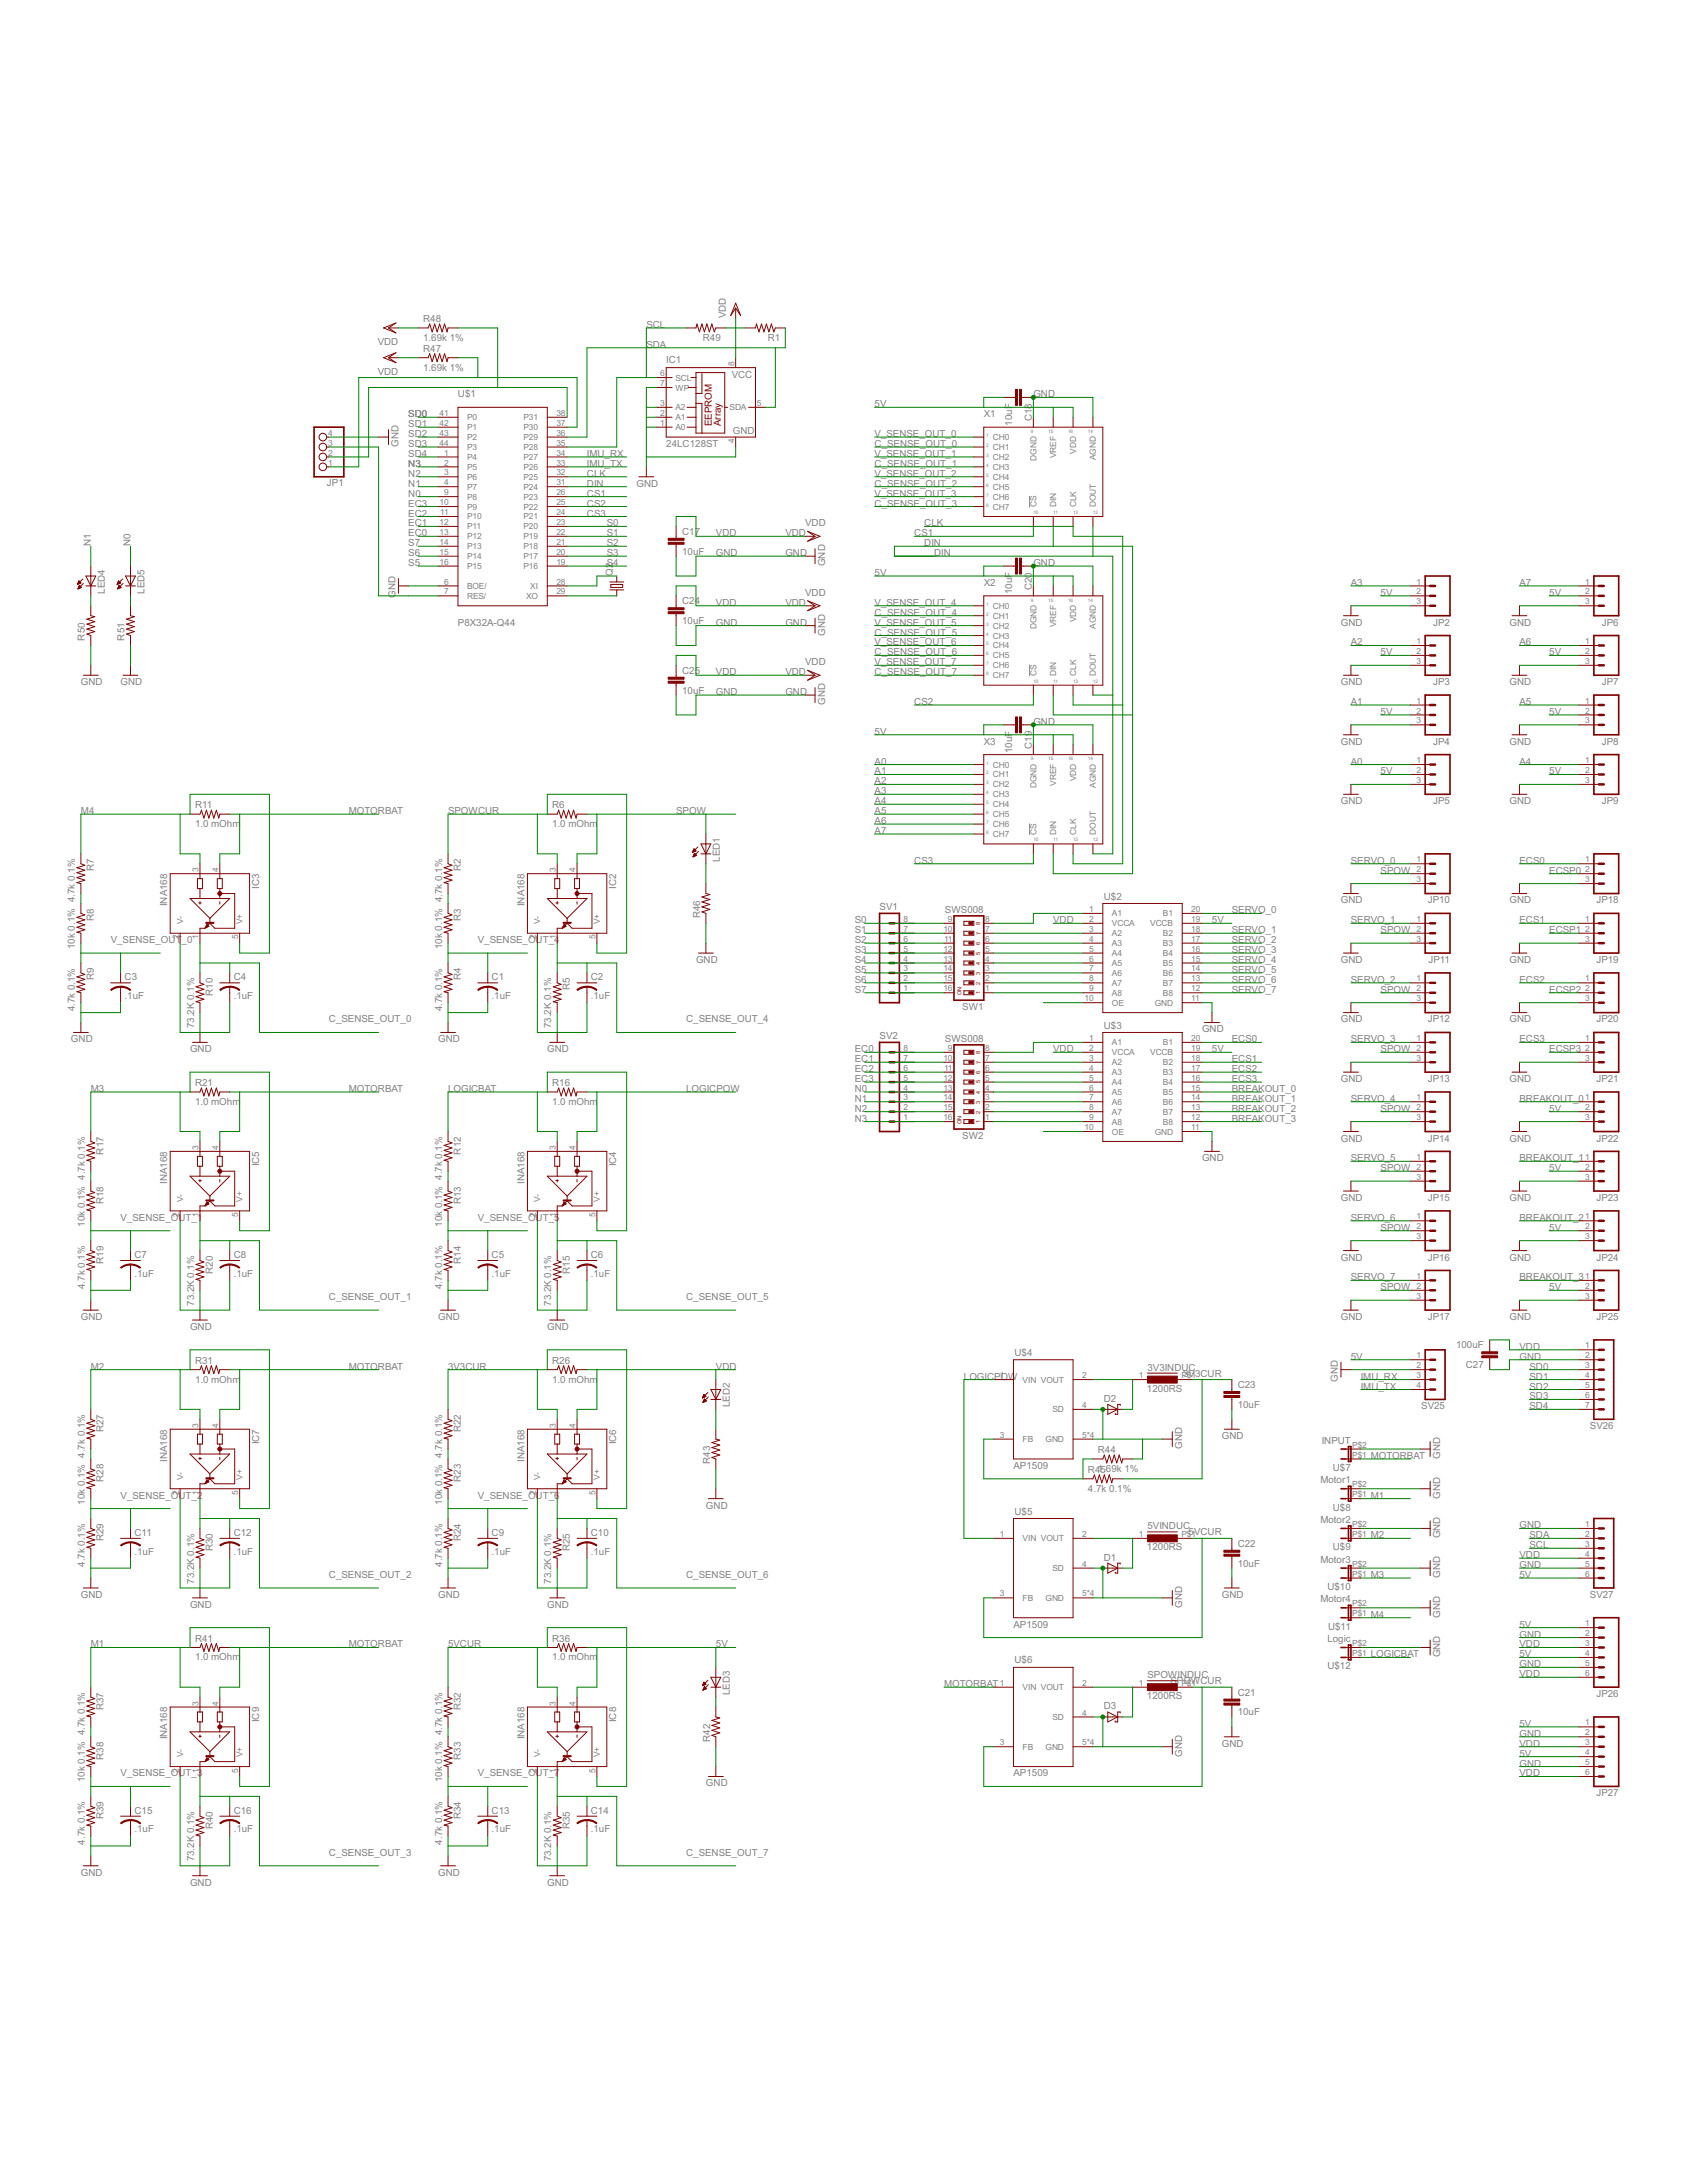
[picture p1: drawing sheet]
<svg xmlns="http://www.w3.org/2000/svg" width="216mm" height="279mm" viewBox="0 0 216 279" stroke-linecap="round" stroke-linejoin="round" font-family="sans-serif">
<defs><g id="words">
<g font-size="1.4" fill="#808080">
<text x="54.2" y="41.2">R48</text>
<text x="82.7" y="42">SCL</text>
<text x="92.9" y="40.7" transform="rotate(-90 92.9 40.7)">VDD</text>
<text x="48.3" y="44.1">VDD</text>
<text x="48.3" y="48">VDD</text>
<text x="54.2" y="47.4">1.69k 1%</text>
<text x="54.2" y="43.6">1.69k 1%</text>
<text x="54.2" y="45">R47</text>
<text x="82.7" y="44.5">SDA</text>
<text x="85.3" y="46.4">IC1</text>
<text x="89.9" y="43.6">R49</text>
<text x="98.3" y="43.6">R1</text>
<text x="52.3" y="53.4">SD0</text>
<text x="58.6" y="50.9">U$1</text>
<text x="93.6" y="48.3">VCC</text>
<text x="111.9" y="52.1">5V</text>
<text x="125.9" y="53.4">X1</text>
<text x="132.1" y="53.9" transform="rotate(-90 132.1 53.9)">C18</text>
<text x="132.2" y="50.9">GND</text>
<text x="51" y="57.2" transform="rotate(-90 51 57.2)">GND</text>
<text x="52.3" y="59.8">N3</text>
<text x="52.3" y="54.7">SD1</text>
<text x="52.3" y="55.9">SD2</text>
<text x="52.3" y="57.2">SD3</text>
<text x="52.3" y="58.5">SD4</text>
<text x="75.1" y="59.8">IMU_TX</text>
<text x="75.1" y="58.5">IMU_RX</text>
<text x="85.3" y="57.2">24LC128ST</text>
<text x="93.8" y="55.6">GND</text>
<text x="111.9" y="59.8">C_SENSE_OUT_1</text>
<text x="111.9" y="55.9">V_SENSE_OUT_0</text>
<text x="111.9" y="58.5">V_SENSE_OUT_1</text>
<text x="111.9" y="57.2">C_SENSE_OUT_0</text>
<text x="129.5" y="54.5" transform="rotate(-90 129.5 54.5)">10uF</text>
<text x="41.8" y="62.2">JP1</text>
<text x="52.3" y="61">N2</text>
<text x="52.3" y="62.3">N1</text>
<text x="52.3" y="63.6">N0</text>
<text x="52.3" y="64.8">EC3</text>
<text x="75.1" y="63.6">CS1</text>
<text x="75.1" y="64.8">CS2</text>
<text x="75.1" y="62.3">DIN</text>
<text x="75.1" y="61">CLK</text>
<text x="81.5" y="62.3">GND</text>
<text x="111.9" y="61">V_SENSE_OUT_2</text>
<text x="111.9" y="64.8">C_SENSE_OUT_3</text>
<text x="111.9" y="63.6">V_SENSE_OUT_3</text>
<text x="111.9" y="62.3">C_SENSE_OUT_2</text>
<text x="11.6" y="69.9" transform="rotate(-90 11.6 69.9)">N1</text>
<text x="16.7" y="69.9" transform="rotate(-90 16.7 69.9)">N0</text>
<text x="52.3" y="69.9">S7</text>
<text x="52.3" y="71.2">S6</text>
<text x="52.3" y="66.1">EC2</text>
<text x="52.3" y="67.4">EC1</text>
<text x="52.3" y="68.6">EC0</text>
<text x="75.1" y="66.1">CS3</text>
<text x="77.7" y="71.2">S3</text>
<text x="77.7" y="69.9">S2</text>
<text x="77.7" y="68.6">S1</text>
<text x="77.7" y="67.4">S0</text>
<text x="87.3" y="71">10uF</text>
<text x="87.3" y="68.5">C17</text>
<text x="91.6" y="71.2">GND</text>
<text x="91.6" y="68.6">VDD</text>
<text x="100.5" y="71.2">GND</text>
<text x="100.5" y="68.6">VDD</text>
<text x="103" y="67.4">VDD</text>
<text x="117" y="68.6">CS1</text>
<text x="118.3" y="69.9">DIN</text>
<text x="118.3" y="67.4">CLK</text>
<text x="119.6" y="71.2">DIN</text>
<text x="13.4" y="76" transform="rotate(-90 13.4 76)">LED4</text>
<text x="18.5" y="76" transform="rotate(-90 18.5 76)">LED5</text>
<text x="50.6" y="76.5" transform="rotate(-90 50.6 76.5)">GND</text>
<text x="52.3" y="72.5">S5</text>
<text x="77.7" y="72.5">S4</text>
<text x="78.4" y="73.7" transform="rotate(-90 78.4 73.7)">Q2</text>
<text x="87.3" y="77.3">C24</text>
<text x="91.6" y="77.5">VDD</text>
<text x="100.5" y="77.5">VDD</text>
<text x="103" y="76.3">VDD</text>
<text x="105.6" y="72.5" transform="rotate(-90 105.6 72.5)">GND</text>
<text x="111.9" y="77.5">V_SENSE_OUT_4</text>
<text x="111.9" y="73.7">5V</text>
<text x="125.9" y="75">X2</text>
<text x="129.5" y="76.1" transform="rotate(-90 129.5 76.1)">10uF</text>
<text x="132.1" y="75.5" transform="rotate(-90 132.1 75.5)">C20</text>
<text x="132.2" y="72.5">GND</text>
<text x="172.9" y="75">A3</text>
<text x="176.7" y="76.3">5V</text>
<text x="194.5" y="75">A7</text>
<text x="198.3" y="76.3">5V</text>
<text x="10.9" y="82" transform="rotate(-90 10.9 82)">R50</text>
<text x="16" y="82" transform="rotate(-90 16 82)">R51</text>
<text x="58.6" y="80.1">P8X32A-Q44</text>
<text x="87.3" y="79.9">10uF</text>
<text x="91.6" y="80.1">GND</text>
<text x="100.5" y="80.1">GND</text>
<text x="105.6" y="81.3" transform="rotate(-90 105.6 81.3)">GND</text>
<text x="111.9" y="78.8">C_SENSE_OUT_4</text>
<text x="111.9" y="80.1">V_SENSE_OUT_5</text>
<text x="111.9" y="81.3">C_SENSE_OUT_5</text>
<text x="111.9" y="83.9">C_SENSE_OUT_6</text>
<text x="111.9" y="82.6">V_SENSE_OUT_6</text>
<text x="171.6" y="80.1">GND</text>
<text x="172.9" y="82.6">A2</text>
<text x="176.7" y="83.9">5V</text>
<text x="183.4" y="80.1">JP2</text>
<text x="193.2" y="80.1">GND</text>
<text x="194.5" y="82.6">A6</text>
<text x="198.3" y="83.9">5V</text>
<text x="205" y="80.1">JP6</text>
<text x="10.4" y="87.7">GND</text>
<text x="15.4" y="87.7">GND</text>
<text x="87.3" y="88.8">10uF</text>
<text x="87.3" y="86.2">C25</text>
<text x="91.6" y="89">GND</text>
<text x="91.6" y="86.4">VDD</text>
<text x="100.5" y="89">GND</text>
<text x="100.5" y="86.4">VDD</text>
<text x="103" y="85.2">VDD</text>
<text x="111.9" y="85.2">V_SENSE_OUT_7</text>
<text x="111.9" y="86.4">C_SENSE_OUT_7</text>
<text x="171.6" y="87.7">GND</text>
<text x="183.4" y="87.7">JP3</text>
<text x="193.2" y="87.7">GND</text>
<text x="205" y="87.7">JP7</text>
<text x="105.6" y="90.2" transform="rotate(-90 105.6 90.2)">GND</text>
<text x="111.9" y="94">5V</text>
<text x="117" y="90.2">CS2</text>
<text x="125.9" y="95.3">X3</text>
<text x="132.1" y="95.8" transform="rotate(-90 132.1 95.8)">C19</text>
<text x="132.2" y="92.8">GND</text>
<text x="171.6" y="95.3">GND</text>
<text x="172.9" y="90.2">A1</text>
<text x="176.7" y="91.5">5V</text>
<text x="183.4" y="95.3">JP4</text>
<text x="193.2" y="95.3">GND</text>
<text x="194.5" y="90.2">A5</text>
<text x="198.3" y="91.5">5V</text>
<text x="205" y="95.3">JP8</text>
<text x="111.9" y="97.9">A0</text>
<text x="111.9" y="99.1">A1</text>
<text x="111.9" y="100.4">A2</text>
<text x="111.9" y="101.7">A3</text>
<text x="129.5" y="96.4" transform="rotate(-90 129.5 96.4)">10uF</text>
<text x="172.9" y="97.9">A0</text>
<text x="176.7" y="99.1">5V</text>
<text x="194.5" y="97.9">A4</text>
<text x="198.3" y="99.1">5V</text>
<text x="10.4" y="104.2">M4</text>
<text x="25" y="105.9">1.0 mOhm</text>
<text x="25" y="103.5">R11</text>
<text x="44.6" y="104.2">MOTORBAT</text>
<text x="57.3" y="104.2">SPOWCUR</text>
<text x="70.7" y="105.9">1.0 mOhm</text>
<text x="70.7" y="103.5">R6</text>
<text x="86.5" y="104.2">SPOW</text>
<text x="111.9" y="102.9">A4</text>
<text x="111.9" y="104.2">A5</text>
<text x="111.9" y="105.5">A6</text>
<text x="111.9" y="106.7">A7</text>
<text x="171.6" y="102.9">GND</text>
<text x="183.4" y="102.9">JP5</text>
<text x="193.2" y="102.9">GND</text>
<text x="205" y="102.9">JP9</text>
<text x="12" y="111.5" transform="rotate(-90 12 111.5)">R7</text>
<text x="33.1" y="113.7" transform="rotate(-90 33.1 113.7)">IC3</text>
<text x="59" y="111.5" transform="rotate(-90 59 111.5)">R2</text>
<text x="78.9" y="113.7" transform="rotate(-90 78.9 113.7)">IC2</text>
<text x="92.1" y="110.3" transform="rotate(-90 92.1 110.3)">LED1</text>
<text x="117" y="110.5">CS3</text>
<text x="172.9" y="110.5">SERVO_0</text>
<text x="176.7" y="111.8">SPOW</text>
<text x="194.5" y="110.5">ECS0</text>
<text x="198.3" y="111.8">ECSP0</text>
<text x="12" y="117.9" transform="rotate(-90 12 117.9)">R8</text>
<text x="21.4" y="116" transform="rotate(-90 21.4 116)">INA168</text>
<text x="59" y="117.9" transform="rotate(-90 59 117.9)">R3</text>
<text x="67.1" y="116" transform="rotate(-90 67.1 116)">INA168</text>
<text x="89.6" y="117.5" transform="rotate(-90 89.6 117.5)">R46</text>
<text x="109.4" y="119.4">S1</text>
<text x="109.4" y="118.2">S0</text>
<text x="112.6" y="116.5">SV1</text>
<text x="120.9" y="116.8">SWS008</text>
<text x="134.8" y="118.2">VDD</text>
<text x="141.3" y="115.2">U$2</text>
<text x="155.1" y="118.2">5V</text>
<text x="157.6" y="116.9">SERVO_0</text>
<text x="157.6" y="119.4">SERVO_1</text>
<text x="171.6" y="115.6">GND</text>
<text x="172.9" y="118.2">SERVO_1</text>
<text x="176.7" y="119.4">SPOW</text>
<text x="182.7" y="115.6">JP10</text>
<text x="193.2" y="115.6">GND</text>
<text x="194.5" y="118.2">ECS1</text>
<text x="198.3" y="119.4">ECSP1</text>
<text x="204.3" y="115.6">JP18</text>
<text x="9.6" y="121.5" transform="rotate(-90 9.6 121.5)">10k 0.1% 4.7k 0.1%</text>
<text x="12" y="125.5" transform="rotate(-90 12 125.5)">R9</text>
<text x="14.2" y="120.7">V_SENSE_OUT_0</text>
<text x="15.9" y="125.5">C3</text>
<text x="29.9" y="125.5">C4</text>
<text x="56.6" y="121.5" transform="rotate(-90 56.6 121.5)">10k 0.1% 4.7k 0.1%</text>
<text x="59" y="125.5" transform="rotate(-90 59 125.5)">R4</text>
<text x="61.1" y="120.7">V_SENSE_OUT_4</text>
<text x="62.9" y="125.5">C1</text>
<text x="75.6" y="125.5">C2</text>
<text x="89.1" y="123.2">GND</text>
<text x="109.4" y="125.8">S6</text>
<text x="109.4" y="123.2">S4</text>
<text x="109.4" y="122">S3</text>
<text x="109.4" y="120.7">S2</text>
<text x="109.4" y="124.5">S5</text>
<text x="157.6" y="120.7">SERVO_2</text>
<text x="157.6" y="122">SERVO_3</text>
<text x="157.6" y="123.2">SERVO_4</text>
<text x="157.6" y="124.5">SERVO_5</text>
<text x="157.6" y="125.8">SERVO_6</text>
<text x="171.6" y="123.2">GND</text>
<text x="172.9" y="125.8">SERVO_2</text>
<text x="182.8" y="123.2">JP11</text>
<text x="193.2" y="123.2">GND</text>
<text x="194.5" y="125.8">ECS2</text>
<text x="204.3" y="123.2">JP19</text>
<text x="9.6" y="129.4" transform="rotate(-90 9.6 129.4)">4.7k 0.1%</text>
<text x="15.9" y="127.9">.1uF</text>
<text x="24.8" y="131.6" transform="rotate(-90 24.8 131.6)">73.2K 0.1%</text>
<text x="27.2" y="127.5" transform="rotate(-90 27.2 127.5)">R10</text>
<text x="29.9" y="127.9">.1uF</text>
<text x="42.1" y="130.9">C_SENSE_OUT_0</text>
<text x="56.6" y="129.4" transform="rotate(-90 56.6 129.4)">4.7k 0.1%</text>
<text x="62.9" y="127.9">.1uF</text>
<text x="70.5" y="131.6" transform="rotate(-90 70.5 131.6)">73.2K 0.1%</text>
<text x="72.9" y="126.8" transform="rotate(-90 72.9 126.8)">R5</text>
<text x="75.6" y="127.9">.1uF</text>
<text x="87.8" y="130.9">C_SENSE_OUT_4</text>
<text x="109.4" y="127.1">S7</text>
<text x="123.1" y="129.2">SW1</text>
<text x="141.3" y="131.8">U$3</text>
<text x="157.6" y="127.1">SERVO_7</text>
<text x="171.6" y="130.9">GND</text>
<text x="176.7" y="127.1">SPOW</text>
<text x="182.7" y="130.9">JP12</text>
<text x="193.2" y="130.9">GND</text>
<text x="198.3" y="127.1">ECSP2</text>
<text x="204.3" y="130.9">JP20</text>
<text x="9.1" y="133.4">GND</text>
<text x="24.3" y="134.7">GND</text>
<text x="56.1" y="133.4">GND</text>
<text x="70" y="134.7">GND</text>
<text x="109.4" y="137.2">EC2</text>
<text x="109.4" y="135.9">EC1</text>
<text x="109.4" y="134.7">EC0</text>
<text x="112.6" y="133">SV2</text>
<text x="120.9" y="133.3">SWS008</text>
<text x="134.8" y="134.7">VDD</text>
<text x="153.8" y="132.1">GND</text>
<text x="155.1" y="134.7">5V</text>
<text x="157.6" y="133.4">ECS0</text>
<text x="157.6" y="135.9">ECS1</text>
<text x="157.6" y="137.2">ECS2</text>
<text x="172.9" y="133.4">SERVO_3</text>
<text x="176.7" y="134.7">SPOW</text>
<text x="194.5" y="133.4">ECS3</text>
<text x="198.3" y="134.7">ECSP3</text>
<text x="11.6" y="139.8">M3</text>
<text x="25" y="141.4">1.0 mOhm</text>
<text x="25" y="139">R21</text>
<text x="44.6" y="139.8">MOTORBAT</text>
<text x="57.3" y="139.8">LOGICBAT</text>
<text x="70.7" y="141.4">1.0 mOhm</text>
<text x="70.7" y="139">R16</text>
<text x="87.8" y="139.8">LOGICPOW</text>
<text x="109.4" y="143.6">N3</text>
<text x="109.4" y="142.3">N2</text>
<text x="109.4" y="141">N1</text>
<text x="109.4" y="139.8">N0</text>
<text x="109.4" y="138.5">EC3</text>
<text x="157.6" y="138.5">ECS3</text>
<text x="157.6" y="139.8">BREAKOUT_0</text>
<text x="157.6" y="141">BREAKOUT_1</text>
<text x="157.6" y="142.3">BREAKOUT_2</text>
<text x="157.6" y="143.6">BREAKOUT_3</text>
<text x="171.6" y="138.5">GND</text>
<text x="172.9" y="141">SERVO_4</text>
<text x="176.7" y="142.3">SPOW</text>
<text x="182.7" y="138.5">JP13</text>
<text x="193.2" y="138.5">GND</text>
<text x="194.5" y="141">BREAKOUT_0</text>
<text x="198.3" y="142.3">5V</text>
<text x="204.3" y="138.5">JP21</text>
<text x="13.3" y="147.8" transform="rotate(-90 13.3 147.8)">R17</text>
<text x="33.1" y="149.3" transform="rotate(-90 33.1 149.3)">IC5</text>
<text x="59" y="147.8" transform="rotate(-90 59 147.8)">R12</text>
<text x="78.9" y="149.3" transform="rotate(-90 78.9 149.3)">IC4</text>
<text x="123.1" y="145.7">SW2</text>
<text x="153.8" y="148.6">GND</text>
<text x="171.6" y="146.1">GND</text>
<text x="172.9" y="148.6">SERVO_5</text>
<text x="176.7" y="149.9">SPOW</text>
<text x="182.7" y="146.1">JP14</text>
<text x="193.2" y="146.1">GND</text>
<text x="194.5" y="148.6">BREAKOUT_1</text>
<text x="198.3" y="149.9">5V</text>
<text x="204.3" y="146.1">JP22</text>
<text x="13.3" y="154.1" transform="rotate(-90 13.3 154.1)">R18</text>
<text x="21.4" y="151.5" transform="rotate(-90 21.4 151.5)">INA168</text>
<text x="59" y="154.1" transform="rotate(-90 59 154.1)">R13</text>
<text x="67.1" y="151.5" transform="rotate(-90 67.1 151.5)">INA168</text>
<text x="171.6" y="153.7">GND</text>
<text x="182.7" y="153.7">JP15</text>
<text x="193.2" y="153.7">GND</text>
<text x="204.3" y="153.7">JP23</text>
<text x="10.9" y="157" transform="rotate(-90 10.9 157)">10k 0.1% 4.7k 0.1%</text>
<text x="13.3" y="161.7" transform="rotate(-90 13.3 161.7)">R19</text>
<text x="15.4" y="156.3">V_SENSE_OUT_1</text>
<text x="17.2" y="161">C7</text>
<text x="29.9" y="161">C8</text>
<text x="56.6" y="157" transform="rotate(-90 56.6 157)">10k 0.1% 4.7k 0.1%</text>
<text x="59" y="161.7" transform="rotate(-90 59 161.7)">R14</text>
<text x="61.1" y="156.3">V_SENSE_OUT_5</text>
<text x="62.9" y="161">C5</text>
<text x="75.6" y="161">C6</text>
<text x="171.6" y="161.3">GND</text>
<text x="172.9" y="156.3">SERVO_6</text>
<text x="176.7" y="157.5">SPOW</text>
<text x="182.7" y="161.3">JP16</text>
<text x="193.2" y="161.3">GND</text>
<text x="194.5" y="156.3">BREAKOUT_2</text>
<text x="198.3" y="157.5">5V</text>
<text x="204.3" y="161.3">JP24</text>
<text x="10.9" y="165" transform="rotate(-90 10.9 165)">4.7k 0.1%</text>
<text x="17.2" y="163.4">.1uF</text>
<text x="24.8" y="167.1" transform="rotate(-90 24.8 167.1)">73.2K 0.1%</text>
<text x="27.2" y="163" transform="rotate(-90 27.2 163)">R20</text>
<text x="29.9" y="163.4">.1uF</text>
<text x="42.1" y="166.4">C_SENSE_OUT_1</text>
<text x="56.6" y="165" transform="rotate(-90 56.6 165)">4.7k 0.1%</text>
<text x="62.9" y="163.4">.1uF</text>
<text x="70.5" y="167.1" transform="rotate(-90 70.5 167.1)">73.2K 0.1%</text>
<text x="72.9" y="163" transform="rotate(-90 72.9 163)">R15</text>
<text x="75.6" y="163.4">.1uF</text>
<text x="87.8" y="166.4">C_SENSE_OUT_5</text>
<text x="172.9" y="163.9">SERVO_7</text>
<text x="176.7" y="165.1">SPOW</text>
<text x="194.5" y="163.9">BREAKOUT_3</text>
<text x="198.3" y="165.1">5V</text>
<text x="10.4" y="169">GND</text>
<text x="24.3" y="170.2">GND</text>
<text x="56.1" y="169">GND</text>
<text x="70" y="170.2">GND</text>
<text x="129.8" y="173.5">U$4</text>
<text x="171.6" y="169">GND</text>
<text x="182.7" y="169">JP17</text>
<text x="186.3" y="172.6">100uF</text>
<text x="193.2" y="169">GND</text>
<text x="194.5" y="172.8">VDD</text>
<text x="204.3" y="169">JP25</text>
<text x="11.6" y="175.3">M2</text>
<text x="25" y="177">1.0 mOhm</text>
<text x="25" y="174.6">R31</text>
<text x="44.6" y="175.3">MOTORBAT</text>
<text x="57.3" y="175.3">3V3CUR</text>
<text x="70.7" y="177">1.0 mOhm</text>
<text x="70.7" y="174.6">R26</text>
<text x="91.6" y="175.3">VDD</text>
<text x="123.4" y="176.6">LOGICPOW</text>
<text x="141.3" y="179.4">D2</text>
<text x="146.8" y="178.1">1200RS</text>
<text x="146.9" y="175.4">3V3INDUC</text>
<text x="151.4" y="176.2">3V3CUR</text>
<text x="158.4" y="177.7">C23</text>
<text x="171.2" y="176.8" transform="rotate(-90 171.2 176.8)">GND</text>
<text x="172.9" y="174">5V</text>
<text x="174.2" y="177.8">IMU_TX</text>
<text x="174.2" y="176.6">IMU_RX</text>
<text x="187.6" y="175.1">C27</text>
<text x="194.5" y="174">GND</text>
<text x="195.7" y="175.3">SD0</text>
<text x="195.7" y="176.6">SD1</text>
<text x="195.7" y="177.8">SD2</text>
<text x="195.7" y="179.1">SD3</text>
<text x="13.3" y="183.3" transform="rotate(-90 13.3 183.3)">R27</text>
<text x="33.1" y="184.9" transform="rotate(-90 33.1 184.9)">IC7</text>
<text x="59" y="183.3" transform="rotate(-90 59 183.3)">R22</text>
<text x="78.9" y="184.9" transform="rotate(-90 78.9 184.9)">IC6</text>
<text x="93.4" y="180.1" transform="rotate(-90 93.4 180.1)">LED2</text>
<text x="140.5" y="186">R44</text>
<text x="151.3" y="185.5" transform="rotate(-90 151.3 185.5)">GND</text>
<text x="156.4" y="184.2">GND</text>
<text x="158.4" y="180.2">10uF</text>
<text x="169.2" y="184.8">INPUT</text>
<text x="181.9" y="180.4">SV25</text>
<text x="195.7" y="180.4">SD4</text>
<text x="203.5" y="182.9">SV26</text>
<text x="13.3" y="189.7" transform="rotate(-90 13.3 189.7)">R28</text>
<text x="15.4" y="191.8">V_SENSE_OUT_2</text>
<text x="21.4" y="187.1" transform="rotate(-90 21.4 187.1)">INA168</text>
<text x="59" y="189.7" transform="rotate(-90 59 189.7)">R23</text>
<text x="61.1" y="191.8">V_SENSE_OUT_6</text>
<text x="67.1" y="187.1" transform="rotate(-90 67.1 187.1)">INA168</text>
<text x="90.9" y="187.4" transform="rotate(-90 90.9 187.4)">R43</text>
<text x="129.7" y="188">AP1509</text>
<text x="139.2" y="190.9">4.7k 0.1%</text>
<text x="139.2" y="188.5">R415.69k 1%</text>
<text x="169" y="189.8">Motor1</text>
<text x="170.6" y="188.3">U$7</text>
<text x="175.4" y="186.7">MOTORBAT</text>
<text x="175.4" y="191.8">M1</text>
<text x="184.3" y="191.8" transform="rotate(-90 184.3 191.8)">GND</text>
<text x="184.3" y="186.7" transform="rotate(-90 184.3 186.7)">GND</text>
<text x="10.9" y="192.6" transform="rotate(-90 10.9 192.6)">10k 0.1% 4.7k 0.1%</text>
<text x="13.3" y="197.3" transform="rotate(-90 13.3 197.3)">R29</text>
<text x="17.2" y="196.6">C11</text>
<text x="29.9" y="196.6">C12</text>
<text x="56.6" y="192.6" transform="rotate(-90 56.6 192.6)">10k 0.1% 4.7k 0.1%</text>
<text x="59" y="197.3" transform="rotate(-90 59 197.3)">R24</text>
<text x="62.9" y="196.6">C9</text>
<text x="75.6" y="196.6">C10</text>
<text x="90.3" y="193.1">GND</text>
<text x="129.8" y="193.8">U$5</text>
<text x="146.9" y="195.7">5VINDUC</text>
<text x="152.1" y="196.5">5VCUR</text>
<text x="158.4" y="198">C22</text>
<text x="169" y="194.9">Motor2</text>
<text x="170.6" y="193.3">U$8</text>
<text x="175.4" y="196.9">M2</text>
<text x="184.3" y="196.9" transform="rotate(-90 184.3 196.9)">GND</text>
<text x="194.5" y="195.6">GND</text>
<text x="195.7" y="196.9">SDA</text>
<text x="10.9" y="200.5" transform="rotate(-90 10.9 200.5)">4.7k 0.1%</text>
<text x="17.2" y="199">.1uF</text>
<text x="24.8" y="202.7" transform="rotate(-90 24.8 202.7)">73.2K 0.1%</text>
<text x="27.2" y="198.6" transform="rotate(-90 27.2 198.6)">R30</text>
<text x="29.9" y="199">.1uF</text>
<text x="42.1" y="202">C_SENSE_OUT_2</text>
<text x="56.6" y="200.5" transform="rotate(-90 56.6 200.5)">4.7k 0.1%</text>
<text x="62.9" y="199">.1uF</text>
<text x="70.5" y="202.7" transform="rotate(-90 70.5 202.7)">73.2K 0.1%</text>
<text x="72.9" y="198.6" transform="rotate(-90 72.9 198.6)">R25</text>
<text x="75.6" y="199">.1uF</text>
<text x="87.8" y="202">C_SENSE_OUT_6</text>
<text x="141.3" y="199.7">D1</text>
<text x="146.8" y="198.4">1200RS</text>
<text x="158.4" y="200.5">10uF</text>
<text x="169" y="200">Motor3</text>
<text x="169.9" y="203.5">U$10</text>
<text x="170.6" y="198.4">U$9</text>
<text x="175.4" y="202">M3</text>
<text x="184.3" y="202" transform="rotate(-90 184.3 202)">GND</text>
<text x="194.5" y="200.7">GND</text>
<text x="194.5" y="199.4">VDD</text>
<text x="194.5" y="202">5V</text>
<text x="195.7" y="198.2">SCL</text>
<text x="10.4" y="204.5">GND</text>
<text x="24.3" y="205.8">GND</text>
<text x="56.1" y="204.5">GND</text>
<text x="70" y="205.8">GND</text>
<text x="129.7" y="208.3">AP1509</text>
<text x="151.3" y="205.8" transform="rotate(-90 151.3 205.8)">GND</text>
<text x="156.4" y="204.5">GND</text>
<text x="169" y="205.1">Motor4</text>
<text x="170" y="208.6">U$11</text>
<text x="175.4" y="207">M4</text>
<text x="184.3" y="207" transform="rotate(-90 184.3 207)">GND</text>
<text x="194.5" y="209.6">GND</text>
<text x="194.5" y="208.3">5V</text>
<text x="203.5" y="204.5">SV27</text>
<text x="11.6" y="210.9">M1</text>
<text x="25" y="212.5">1.0 mOhm</text>
<text x="25" y="210.1">R41</text>
<text x="44.6" y="210.9">MOTORBAT</text>
<text x="57.3" y="210.9">5VCUR</text>
<text x="70.7" y="212.5">1.0 mOhm</text>
<text x="70.7" y="210.1">R36</text>
<text x="91.6" y="210.9">5V</text>
<text x="120.8" y="215.9">MOTORBAT</text>
<text x="129.8" y="212.9">U$6</text>
<text x="146.9" y="214.8">SPOWINDUC</text>
<text x="149.8" y="215.6">SPOWCUR</text>
<text x="169.9" y="210.2">Logic</text>
<text x="169.9" y="213.7">U$12</text>
<text x="175.4" y="212.1">LOGICBAT</text>
<text x="184.3" y="212.1" transform="rotate(-90 184.3 212.1)">GND</text>
<text x="194.5" y="213.4">GND</text>
<text x="194.5" y="210.9">VDD</text>
<text x="194.5" y="214.7">VDD</text>
<text x="194.5" y="212.1">5V</text>
<text x="13.3" y="218.9" transform="rotate(-90 13.3 218.9)">R37</text>
<text x="33.1" y="220.4" transform="rotate(-90 33.1 220.4)">IC9</text>
<text x="59" y="218.9" transform="rotate(-90 59 218.9)">R32</text>
<text x="78.9" y="220.4" transform="rotate(-90 78.9 220.4)">IC8</text>
<text x="93.4" y="217" transform="rotate(-90 93.4 217)">LED3</text>
<text x="141.3" y="218.8">D3</text>
<text x="146.8" y="217.5">1200RS</text>
<text x="158.4" y="219.6">10uF</text>
<text x="158.4" y="217">C21</text>
<text x="194.5" y="221">5V</text>
<text x="204.3" y="217.2">JP26</text>
<text x="13.3" y="225.2" transform="rotate(-90 13.3 225.2)">R38</text>
<text x="15.4" y="227.4">V_SENSE_OUT_3</text>
<text x="21.4" y="222.6" transform="rotate(-90 21.4 222.6)">INA168</text>
<text x="59" y="225.2" transform="rotate(-90 59 225.2)">R33</text>
<text x="61.1" y="227.4">V_SENSE_OUT_7</text>
<text x="67.1" y="222.6" transform="rotate(-90 67.1 222.6)">INA168</text>
<text x="90.9" y="222.9" transform="rotate(-90 90.9 222.9)">R42</text>
<text x="129.7" y="227.4">AP1509</text>
<text x="151.3" y="224.8" transform="rotate(-90 151.3 224.8)">GND</text>
<text x="156.4" y="223.6">GND</text>
<text x="194.5" y="222.3">GND</text>
<text x="194.5" y="226.1">GND</text>
<text x="194.5" y="227.4">VDD</text>
<text x="194.5" y="223.6">VDD</text>
<text x="194.5" y="224.8">5V</text>
<text x="10.9" y="228.1" transform="rotate(-90 10.9 228.1)">10k 0.1% 4.7k 0.1%</text>
<text x="13.3" y="232.8" transform="rotate(-90 13.3 232.8)">R39</text>
<text x="17.2" y="232.1">C15</text>
<text x="29.9" y="232.1">C16</text>
<text x="56.6" y="228.1" transform="rotate(-90 56.6 228.1)">10k 0.1% 4.7k 0.1%</text>
<text x="59" y="232.8" transform="rotate(-90 59 232.8)">R34</text>
<text x="62.9" y="232.1">C13</text>
<text x="75.6" y="232.1">C14</text>
<text x="90.3" y="228.6">GND</text>
<text x="204.3" y="229.9">JP27</text>
<text x="10.9" y="236.1" transform="rotate(-90 10.9 236.1)">4.7k 0.1%</text>
<text x="17.2" y="234.5">.1uF</text>
<text x="24.8" y="238.2" transform="rotate(-90 24.8 238.2)">73.2K 0.1%</text>
<text x="27.2" y="234.1" transform="rotate(-90 27.2 234.1)">R40</text>
<text x="29.9" y="234.5">.1uF</text>
<text x="42.1" y="237.5">C_SENSE_OUT_3</text>
<text x="56.6" y="236.1" transform="rotate(-90 56.6 236.1)">4.7k 0.1%</text>
<text x="62.9" y="234.5">.1uF</text>
<text x="70.5" y="238.2" transform="rotate(-90 70.5 238.2)">73.2K 0.1%</text>
<text x="72.9" y="234.1" transform="rotate(-90 72.9 234.1)">R35</text>
<text x="75.6" y="234.5">.1uF</text>
<text x="87.8" y="237.5">C_SENSE_OUT_7</text>
<text x="10.4" y="240.1">GND</text>
<text x="24.3" y="241.3">GND</text>
<text x="56.1" y="240.1">GND</text>
<text x="70" y="241.3">GND</text>
</g>
<g font-size="1.4" fill="#800000">
<text x="91.1" y="54.6" transform="rotate(-90 91.1 54.6)">EEPROM</text>
<text x="92.3" y="54.6" transform="rotate(-90 92.3 54.6)">Array</text>
</g>
<g font-size="1.2" fill="#808080">
<text x="94" y="46.9" transform="rotate(-90 94 46.9)">8</text>
<text x="56.3" y="53.2">41</text>
<text x="59.8" y="53.8">P0</text>
<text x="67" y="53.8">P31</text>
<text x="71.2" y="53.2">38</text>
<text x="84.5" y="48.2">6</text>
<text x="84.5" y="53.2">2</text>
<text x="84.5" y="52">3</text>
<text x="84.5" y="49.4">7</text>
<text x="86.4" y="48.7">SCL</text>
<text x="86.4" y="53.8">A1</text>
<text x="86.4" y="52.5">A2</text>
<text x="86.4" y="50">WP</text>
<text x="93.4" y="52.5">SDA</text>
<text x="96.9" y="52">5</text>
<text x="42" y="59.6">1</text>
<text x="42" y="58.3">2</text>
<text x="42" y="57">3</text>
<text x="42" y="55.8">4</text>
<text x="56.3" y="54.5">42</text>
<text x="56.3" y="55.8">43</text>
<text x="56.3" y="57">44</text>
<text x="56.8" y="58.3">1</text>
<text x="56.8" y="59.6">2</text>
<text x="59.8" y="55.1">P1</text>
<text x="59.8" y="56.3">P2</text>
<text x="59.8" y="57.6">P3</text>
<text x="59.8" y="58.9">P4</text>
<text x="67" y="58.9">P27</text>
<text x="67" y="57.6">P28</text>
<text x="67" y="56.3">P29</text>
<text x="67" y="55.1">P30</text>
<text x="71.2" y="59.6">33</text>
<text x="71.2" y="58.3">34</text>
<text x="71.2" y="57">35</text>
<text x="71.2" y="55.8">36</text>
<text x="71.2" y="54.5">37</text>
<text x="84.5" y="54.5">1</text>
<text x="86.4" y="55.1">A0</text>
<text x="94" y="56.7" transform="rotate(-90 94 56.7)">4</text>
<text x="127.1" y="56.3">CH0</text>
<text x="127.1" y="57.6">CH1</text>
<text x="127.1" y="58.9">CH2</text>
<text x="132.6" y="59" transform="rotate(-90 132.6 59)">DGND</text>
<text x="135.2" y="58.7" transform="rotate(-90 135.2 58.7)">VREF</text>
<text x="137.7" y="58.1" transform="rotate(-90 137.7 58.1)">VDD</text>
<text x="140.2" y="58.9" transform="rotate(-90 140.2 58.9)">AGND</text>
<text x="56.3" y="64.7">10</text>
<text x="56.3" y="65.9">11</text>
<text x="56.8" y="60.9">3</text>
<text x="56.8" y="62.1">4</text>
<text x="56.8" y="63.4">9</text>
<text x="59.8" y="60.1">P5</text>
<text x="59.8" y="61.4">P6</text>
<text x="59.8" y="62.7">P7</text>
<text x="59.8" y="63.9">P8</text>
<text x="59.8" y="65.2">P9</text>
<text x="67" y="65.2">P22</text>
<text x="67" y="63.9">P23</text>
<text x="67" y="62.7">P24</text>
<text x="67" y="61.4">P25</text>
<text x="67" y="60.1">P26</text>
<text x="71.2" y="65.9">24</text>
<text x="71.2" y="64.7">25</text>
<text x="71.2" y="63.4">26</text>
<text x="71.2" y="62.1">31</text>
<text x="71.2" y="60.9">32</text>
<text x="127.1" y="60.1">CH3</text>
<text x="127.1" y="61.4">CH4</text>
<text x="127.1" y="62.7">CH5</text>
<text x="127.1" y="63.9">CH6</text>
<text x="127.1" y="65.2">CH7</text>
<text x="132.6" y="64.9" transform="rotate(-90 132.6 64.9)">CS</text>
<text x="135.2" y="64.9" transform="rotate(-90 135.2 64.9)">DIN</text>
<text x="137.7" y="64.9" transform="rotate(-90 137.7 64.9)">CLK</text>
<text x="140.2" y="64.9" transform="rotate(-90 140.2 64.9)">DOUT</text>
<text x="56.3" y="67.2">12</text>
<text x="56.3" y="68.5">13</text>
<text x="56.3" y="69.7">14</text>
<text x="56.3" y="71">15</text>
<text x="59.8" y="66.5">P10</text>
<text x="59.8" y="67.8">P11</text>
<text x="59.8" y="69">P12</text>
<text x="59.8" y="70.3">P13</text>
<text x="59.8" y="71.6">P14</text>
<text x="67" y="71.6">P17</text>
<text x="67" y="70.3">P18</text>
<text x="67" y="69">P19</text>
<text x="67" y="67.8">P20</text>
<text x="67" y="66.5">P21</text>
<text x="71.2" y="71">20</text>
<text x="71.2" y="69.7">21</text>
<text x="71.2" y="68.5">22</text>
<text x="71.2" y="67.2">23</text>
<text x="56.3" y="72.3">16</text>
<text x="56.8" y="74.8">6</text>
<text x="56.8" y="76.1">7</text>
<text x="59.8" y="72.8">P15</text>
<text x="59.8" y="75.4">BOE/</text>
<text x="59.8" y="76.6">RES/</text>
<text x="67" y="72.8">P16</text>
<text x="67.3" y="76.6">XO</text>
<text x="67.9" y="75.4">XI</text>
<text x="71.2" y="72.3">19</text>
<text x="71.2" y="74.8">28</text>
<text x="71.2" y="76.1">29</text>
<text x="127.1" y="77.9">CH0</text>
<text x="181.3" y="74.8">1</text>
<text x="181.3" y="76.1">2</text>
<text x="181.3" y="77.4">3</text>
<text x="202.9" y="74.8">1</text>
<text x="202.9" y="76.1">2</text>
<text x="202.9" y="77.4">3</text>
<text x="127.1" y="79.2">CH1</text>
<text x="127.1" y="80.5">CH2</text>
<text x="127.1" y="81.7">CH3</text>
<text x="127.1" y="83">CH4</text>
<text x="132.6" y="80.5" transform="rotate(-90 132.6 80.5)">DGND</text>
<text x="135.2" y="80.2" transform="rotate(-90 135.2 80.2)">VREF</text>
<text x="137.7" y="79.7" transform="rotate(-90 137.7 79.7)">VDD</text>
<text x="140.2" y="80.5" transform="rotate(-90 140.2 80.5)">AGND</text>
<text x="181.3" y="82.4">1</text>
<text x="181.3" y="83.7">2</text>
<text x="202.9" y="82.4">1</text>
<text x="202.9" y="83.7">2</text>
<text x="127.1" y="84.3">CH5</text>
<text x="127.1" y="85.5">CH6</text>
<text x="127.1" y="86.8">CH7</text>
<text x="132.6" y="86.5" transform="rotate(-90 132.6 86.5)">CS</text>
<text x="135.2" y="86.5" transform="rotate(-90 135.2 86.5)">DIN</text>
<text x="137.7" y="86.5" transform="rotate(-90 137.7 86.5)">CLK</text>
<text x="140.2" y="86.5" transform="rotate(-90 140.2 86.5)">DOUT</text>
<text x="181.3" y="85">3</text>
<text x="202.9" y="85">3</text>
<text x="181.3" y="90.1">1</text>
<text x="181.3" y="91.3">2</text>
<text x="181.3" y="92.6">3</text>
<text x="202.9" y="90.1">1</text>
<text x="202.9" y="91.3">2</text>
<text x="202.9" y="92.6">3</text>
<text x="127.1" y="98.2">CH0</text>
<text x="127.1" y="99.5">CH1</text>
<text x="127.1" y="100.8">CH2</text>
<text x="132.6" y="100.9" transform="rotate(-90 132.6 100.9)">DGND</text>
<text x="135.2" y="100.6" transform="rotate(-90 135.2 100.6)">VREF</text>
<text x="137.7" y="100" transform="rotate(-90 137.7 100)">VDD</text>
<text x="140.2" y="100.8" transform="rotate(-90 140.2 100.8)">AGND</text>
<text x="181.3" y="97.7">1</text>
<text x="181.3" y="98.9">2</text>
<text x="181.3" y="100.2">3</text>
<text x="202.9" y="97.7">1</text>
<text x="202.9" y="98.9">2</text>
<text x="202.9" y="100.2">3</text>
<text x="127.1" y="102">CH3</text>
<text x="127.1" y="103.3">CH4</text>
<text x="127.1" y="104.6">CH5</text>
<text x="127.1" y="105.9">CH6</text>
<text x="127.1" y="107.1">CH7</text>
<text x="132.6" y="106.8" transform="rotate(-90 132.6 106.8)">CS</text>
<text x="135.2" y="106.8" transform="rotate(-90 135.2 106.8)">DIN</text>
<text x="137.7" y="106.8" transform="rotate(-90 137.7 106.8)">CLK</text>
<text x="140.2" y="106.8" transform="rotate(-90 140.2 106.8)">DOUT</text>
<text x="25.4" y="111.6" transform="rotate(-90 25.4 111.6)">3</text>
<text x="28" y="111.6" transform="rotate(-90 28 111.6)">4</text>
<text x="71.1" y="111.6" transform="rotate(-90 71.1 111.6)">3</text>
<text x="73.7" y="111.6" transform="rotate(-90 73.7 111.6)">4</text>
<text x="181.3" y="110.4">1</text>
<text x="181.3" y="111.6">2</text>
<text x="181.3" y="112.9">3</text>
<text x="202.9" y="110.4">1</text>
<text x="202.9" y="111.6">2</text>
<text x="202.9" y="112.9">3</text>
<text x="23.4" y="118.3" transform="rotate(-90 23.4 118.3)">V-</text>
<text x="31.1" y="118.3" transform="rotate(-90 31.1 118.3)">V+</text>
<text x="69.1" y="118.3" transform="rotate(-90 69.1 118.3)">V-</text>
<text x="76.8" y="118.3" transform="rotate(-90 76.8 118.3)">V+</text>
<text x="115.6" y="119.3">7</text>
<text x="115.6" y="118">8</text>
<text x="120.7" y="119.3">10</text>
<text x="121.3" y="118">9</text>
<text x="126.1" y="119.3">7</text>
<text x="126.1" y="118">8</text>
<text x="139.4" y="116.7">1</text>
<text x="139.4" y="118">2</text>
<text x="139.4" y="119.3">3</text>
<text x="142.3" y="117.3">A1</text>
<text x="142.3" y="118.5">VCCA</text>
<text x="142.3" y="119.8">A2</text>
<text x="147.2" y="118.5">VCCB</text>
<text x="148.8" y="119.8">B2</text>
<text x="148.8" y="117.3">B1</text>
<text x="152.5" y="119.3">18</text>
<text x="152.5" y="118">19</text>
<text x="152.5" y="116.7">20</text>
<text x="181.3" y="118">1</text>
<text x="181.3" y="119.3">2</text>
<text x="202.9" y="118">1</text>
<text x="202.9" y="119.3">2</text>
<text x="22.9" y="120.2" transform="rotate(-90 22.9 120.2)">2</text>
<text x="25.4" y="120.2" transform="rotate(-90 25.4 120.2)">1</text>
<text x="30.5" y="120.2" transform="rotate(-90 30.5 120.2)">5</text>
<text x="68.6" y="120.2" transform="rotate(-90 68.6 120.2)">2</text>
<text x="71.1" y="120.2" transform="rotate(-90 71.1 120.2)">1</text>
<text x="76.2" y="120.2" transform="rotate(-90 76.2 120.2)">5</text>
<text x="115.6" y="125.6">2</text>
<text x="115.6" y="124.3">3</text>
<text x="115.6" y="123.1">4</text>
<text x="115.6" y="121.8">5</text>
<text x="115.6" y="120.5">6</text>
<text x="120.7" y="121.8">12</text>
<text x="120.7" y="123.1">13</text>
<text x="120.7" y="124.3">14</text>
<text x="120.7" y="125.6">15</text>
<text x="120.8" y="120.5">11</text>
<text x="126.1" y="125.6">2</text>
<text x="126.1" y="124.3">3</text>
<text x="126.1" y="123.1">4</text>
<text x="126.1" y="121.8">5</text>
<text x="126.1" y="120.5">6</text>
<text x="139.4" y="120.5">4</text>
<text x="139.4" y="121.8">5</text>
<text x="139.4" y="123.1">6</text>
<text x="139.4" y="124.3">7</text>
<text x="139.4" y="125.6">8</text>
<text x="142.3" y="121.1">A3</text>
<text x="142.3" y="122.4">A4</text>
<text x="142.3" y="123.6">A5</text>
<text x="142.3" y="124.9">A6</text>
<text x="148.8" y="124.9">B6</text>
<text x="148.8" y="123.6">B5</text>
<text x="148.8" y="122.4">B4</text>
<text x="148.8" y="121.1">B3</text>
<text x="152.5" y="125.6">13</text>
<text x="152.5" y="124.3">14</text>
<text x="152.5" y="123.1">15</text>
<text x="152.5" y="121.8">16</text>
<text x="152.5" y="120.5">17</text>
<text x="181.3" y="120.5">3</text>
<text x="181.3" y="125.6">1</text>
<text x="202.9" y="120.5">3</text>
<text x="202.9" y="125.6">1</text>
<text x="115.6" y="126.9">1</text>
<text x="120.7" y="126.9">16</text>
<text x="126.1" y="126.9">1</text>
<text x="138.8" y="128.1">10</text>
<text x="139.4" y="126.9">9</text>
<text x="142.3" y="126.2">A7</text>
<text x="142.3" y="127.4">A8</text>
<text x="142.3" y="128.7">OE</text>
<text x="147.8" y="128.7">GND</text>
<text x="148.8" y="127.4">B8</text>
<text x="148.8" y="126.2">B7</text>
<text x="152.5" y="128.1">11</text>
<text x="152.5" y="126.9">12</text>
<text x="181.3" y="126.9">2</text>
<text x="181.3" y="128.1">3</text>
<text x="202.9" y="126.9">2</text>
<text x="202.9" y="128.1">3</text>
<text x="115.6" y="137">6</text>
<text x="115.6" y="135.8">7</text>
<text x="115.6" y="134.5">8</text>
<text x="120.7" y="135.8">10</text>
<text x="120.8" y="137">11</text>
<text x="121.3" y="134.5">9</text>
<text x="126.1" y="137">6</text>
<text x="126.1" y="135.8">7</text>
<text x="126.1" y="134.5">8</text>
<text x="139.4" y="133.2">1</text>
<text x="139.4" y="134.5">2</text>
<text x="139.4" y="135.8">3</text>
<text x="139.4" y="137">4</text>
<text x="142.3" y="133.8">A1</text>
<text x="142.3" y="135.1">VCCA</text>
<text x="142.3" y="136.3">A2</text>
<text x="142.3" y="137.6">A3</text>
<text x="147.2" y="135.1">VCCB</text>
<text x="148.8" y="137.6">B3</text>
<text x="148.8" y="136.3">B2</text>
<text x="148.8" y="133.8">B1</text>
<text x="152.5" y="137">17</text>
<text x="152.5" y="135.8">18</text>
<text x="152.5" y="134.5">19</text>
<text x="152.5" y="133.2">20</text>
<text x="181.3" y="133.2">1</text>
<text x="181.3" y="134.5">2</text>
<text x="181.3" y="135.8">3</text>
<text x="202.9" y="133.2">1</text>
<text x="202.9" y="134.5">2</text>
<text x="202.9" y="135.8">3</text>
<text x="115.6" y="143.4">1</text>
<text x="115.6" y="142.1">2</text>
<text x="115.6" y="140.8">3</text>
<text x="115.6" y="139.6">4</text>
<text x="115.6" y="138.3">5</text>
<text x="120.7" y="138.3">12</text>
<text x="120.7" y="139.6">13</text>
<text x="120.7" y="140.8">14</text>
<text x="120.7" y="142.1">15</text>
<text x="120.7" y="143.4">16</text>
<text x="126.1" y="143.4">1</text>
<text x="126.1" y="142.1">2</text>
<text x="126.1" y="140.8">3</text>
<text x="126.1" y="139.6">4</text>
<text x="126.1" y="138.3">5</text>
<text x="139.4" y="138.3">5</text>
<text x="139.4" y="139.6">6</text>
<text x="139.4" y="140.8">7</text>
<text x="139.4" y="142.1">8</text>
<text x="139.4" y="143.4">9</text>
<text x="142.3" y="138.9">A4</text>
<text x="142.3" y="140.1">A5</text>
<text x="142.3" y="141.4">A6</text>
<text x="142.3" y="142.7">A7</text>
<text x="142.3" y="143.9">A8</text>
<text x="148.8" y="143.9">B8</text>
<text x="148.8" y="142.7">B7</text>
<text x="148.8" y="141.4">B6</text>
<text x="148.8" y="140.1">B5</text>
<text x="148.8" y="138.9">B4</text>
<text x="152.5" y="143.4">12</text>
<text x="152.5" y="142.1">13</text>
<text x="152.5" y="140.8">14</text>
<text x="152.5" y="139.6">15</text>
<text x="152.5" y="138.3">16</text>
<text x="181.3" y="140.8">1</text>
<text x="181.3" y="142.1">2</text>
<text x="181.3" y="143.4">3</text>
<text x="202.9" y="140.8">1</text>
<text x="202.9" y="142.1">2</text>
<text x="202.9" y="143.4">3</text>
<text x="25.4" y="147.2" transform="rotate(-90 25.4 147.2)">3</text>
<text x="28" y="147.2" transform="rotate(-90 28 147.2)">4</text>
<text x="71.1" y="147.2" transform="rotate(-90 71.1 147.2)">3</text>
<text x="73.7" y="147.2" transform="rotate(-90 73.7 147.2)">4</text>
<text x="138.8" y="144.7">10</text>
<text x="142.3" y="145.2">OE</text>
<text x="147.8" y="145.2">GND</text>
<text x="152.5" y="144.7">11</text>
<text x="181.3" y="148.5">1</text>
<text x="181.3" y="149.7">2</text>
<text x="202.9" y="148.5">1</text>
<text x="202.9" y="149.7">2</text>
<text x="22.9" y="155.8" transform="rotate(-90 22.9 155.8)">2</text>
<text x="23.4" y="153.8" transform="rotate(-90 23.4 153.8)">V-</text>
<text x="25.4" y="155.8" transform="rotate(-90 25.4 155.8)">1</text>
<text x="30.5" y="155.8" transform="rotate(-90 30.5 155.8)">5</text>
<text x="31.1" y="153.8" transform="rotate(-90 31.1 153.8)">V+</text>
<text x="68.6" y="155.8" transform="rotate(-90 68.6 155.8)">2</text>
<text x="69.1" y="153.8" transform="rotate(-90 69.1 153.8)">V-</text>
<text x="71.1" y="155.8" transform="rotate(-90 71.1 155.8)">1</text>
<text x="76.2" y="155.8" transform="rotate(-90 76.2 155.8)">5</text>
<text x="76.8" y="153.8" transform="rotate(-90 76.8 153.8)">V+</text>
<text x="181.3" y="151">3</text>
<text x="202.9" y="151">3</text>
<text x="181.3" y="156.1">1</text>
<text x="181.3" y="157.4">2</text>
<text x="181.3" y="158.6">3</text>
<text x="202.9" y="156.1">1</text>
<text x="202.9" y="157.4">2</text>
<text x="202.9" y="158.6">3</text>
<text x="181.3" y="163.7">1</text>
<text x="181.3" y="165">2</text>
<text x="181.3" y="166.2">3</text>
<text x="202.9" y="163.7">1</text>
<text x="202.9" y="165">2</text>
<text x="202.9" y="166.2">3</text>
<text x="181.3" y="173.9">1</text>
<text x="202.9" y="172.6">1</text>
<text x="202.9" y="173.9">2</text>
<text x="127.9" y="176.4">1</text>
<text x="130.9" y="177">VIN VOUT</text>
<text x="138.5" y="176.4">2</text>
<text x="145.7" y="176.4">1</text>
<text x="151.2" y="176.4">P$1</text>
<text x="181.3" y="175.1">2</text>
<text x="181.3" y="176.4">3</text>
<text x="181.3" y="177.7">4</text>
<text x="202.9" y="175.1">3</text>
<text x="202.9" y="176.4">4</text>
<text x="202.9" y="177.7">5</text>
<text x="202.9" y="178.9">6</text>
<text x="25.4" y="182.7" transform="rotate(-90 25.4 182.7)">3</text>
<text x="28" y="182.7" transform="rotate(-90 28 182.7)">4</text>
<text x="71.1" y="182.7" transform="rotate(-90 71.1 182.7)">3</text>
<text x="73.7" y="182.7" transform="rotate(-90 73.7 182.7)">4</text>
<text x="127.9" y="184">3</text>
<text x="130.9" y="184.6">FB</text>
<text x="133.8" y="184.6">GND</text>
<text x="134.7" y="180.8">SD</text>
<text x="138.5" y="180.2">4</text>
<text x="138.5" y="184">5*4</text>
<text x="173.1" y="185.3">P$2</text>
<text x="202.9" y="180.2">7</text>
<text x="22.9" y="191.3" transform="rotate(-90 22.9 191.3)">2</text>
<text x="23.4" y="189.4" transform="rotate(-90 23.4 189.4)">V-</text>
<text x="25.4" y="191.3" transform="rotate(-90 25.4 191.3)">1</text>
<text x="30.5" y="191.3" transform="rotate(-90 30.5 191.3)">5</text>
<text x="31.1" y="189.4" transform="rotate(-90 31.1 189.4)">V+</text>
<text x="68.6" y="191.3" transform="rotate(-90 68.6 191.3)">2</text>
<text x="69.1" y="189.4" transform="rotate(-90 69.1 189.4)">V-</text>
<text x="71.1" y="191.3" transform="rotate(-90 71.1 191.3)">1</text>
<text x="76.2" y="191.3" transform="rotate(-90 76.2 191.3)">5</text>
<text x="76.8" y="189.4" transform="rotate(-90 76.8 189.4)">V+</text>
<text x="173.1" y="186.6">P$1</text>
<text x="173.1" y="191.6">P$1</text>
<text x="173.1" y="190.4">P$2</text>
<text x="127.9" y="196.7">1</text>
<text x="130.9" y="197.3">VIN VOUT</text>
<text x="138.5" y="196.7">2</text>
<text x="145.7" y="196.7">1</text>
<text x="151.2" y="196.7">P$1</text>
<text x="173.1" y="196.7">P$1</text>
<text x="173.1" y="195.4">P$2</text>
<text x="202.9" y="195.4">1</text>
<text x="202.9" y="196.7">2</text>
<text x="202.9" y="198">3</text>
<text x="134.7" y="201.1">SD</text>
<text x="138.5" y="200.5">4</text>
<text x="173.1" y="201.8">P$1</text>
<text x="173.1" y="200.5">P$2</text>
<text x="202.9" y="199.3">4</text>
<text x="202.9" y="200.5">5</text>
<text x="202.9" y="201.8">6</text>
<text x="127.9" y="204.3">3</text>
<text x="130.9" y="204.9">FB</text>
<text x="133.8" y="204.9">GND</text>
<text x="138.5" y="204.3">5*4</text>
<text x="173.1" y="206.9">P$1</text>
<text x="173.1" y="205.6">P$2</text>
<text x="202.9" y="208.1">1</text>
<text x="202.9" y="209.4">2</text>
<text x="127.9" y="215.8">1</text>
<text x="138.5" y="215.8">2</text>
<text x="145.7" y="215.8">1</text>
<text x="151.2" y="215.8">P$1</text>
<text x="173.1" y="212">P$1</text>
<text x="173.1" y="210.7">P$2</text>
<text x="202.9" y="210.7">3</text>
<text x="202.9" y="212">4</text>
<text x="202.9" y="213.2">5</text>
<text x="202.9" y="214.5">6</text>
<text x="25.4" y="218.3" transform="rotate(-90 25.4 218.3)">3</text>
<text x="28" y="218.3" transform="rotate(-90 28 218.3)">4</text>
<text x="71.1" y="218.3" transform="rotate(-90 71.1 218.3)">3</text>
<text x="73.7" y="218.3" transform="rotate(-90 73.7 218.3)">4</text>
<text x="130.9" y="216.3">VIN VOUT</text>
<text x="134.7" y="220.1">SD</text>
<text x="138.5" y="219.6">4</text>
<text x="202.9" y="220.8">1</text>
<text x="22.9" y="226.9" transform="rotate(-90 22.9 226.9)">2</text>
<text x="23.4" y="224.9" transform="rotate(-90 23.4 224.9)">V-</text>
<text x="25.4" y="226.9" transform="rotate(-90 25.4 226.9)">1</text>
<text x="30.5" y="226.9" transform="rotate(-90 30.5 226.9)">5</text>
<text x="31.1" y="224.9" transform="rotate(-90 31.1 224.9)">V+</text>
<text x="68.6" y="226.9" transform="rotate(-90 68.6 226.9)">2</text>
<text x="69.1" y="224.9" transform="rotate(-90 69.1 224.9)">V-</text>
<text x="71.1" y="226.9" transform="rotate(-90 71.1 226.9)">1</text>
<text x="76.2" y="226.9" transform="rotate(-90 76.2 226.9)">5</text>
<text x="76.8" y="224.9" transform="rotate(-90 76.8 224.9)">V+</text>
<text x="127.9" y="223.4">3</text>
<text x="130.9" y="223.9">FB</text>
<text x="133.8" y="223.9">GND</text>
<text x="138.5" y="223.4">5*4</text>
<text x="202.9" y="222.1">2</text>
<text x="202.9" y="223.4">3</text>
<text x="202.9" y="224.6">4</text>
<text x="202.9" y="225.9">5</text>
<text x="202.9" y="227.2">6</text>
</g>
<g font-size=".8" fill="#800000">
<text x="125.5" y="118.4" transform="rotate(-90 125.5 118.4)">8</text>
<text x="125.5" y="119.6" transform="rotate(-90 125.5 119.6)">7</text>
<text x="125.5" y="124.8" transform="rotate(-90 125.5 124.8)">3</text>
<text x="125.5" y="123.5" transform="rotate(-90 125.5 123.5)">4</text>
<text x="125.5" y="122.2" transform="rotate(-90 125.5 122.2)">5</text>
<text x="125.5" y="120.9" transform="rotate(-90 125.5 120.9)">6</text>
<text x="123" y="127.4" transform="rotate(-90 123 127.4)">ON</text>
<text x="125.5" y="127.2" transform="rotate(-90 125.5 127.2)">1</text>
<text x="125.5" y="126" transform="rotate(-90 125.5 126)">2</text>
<text x="125.5" y="137.4" transform="rotate(-90 125.5 137.4)">6</text>
<text x="125.5" y="134.9" transform="rotate(-90 125.5 134.9)">8</text>
<text x="125.5" y="136.1" transform="rotate(-90 125.5 136.1)">7</text>
<text x="123" y="143.9" transform="rotate(-90 123 143.9)">ON</text>
<text x="125.5" y="143.7" transform="rotate(-90 125.5 143.7)">1</text>
<text x="125.5" y="142.5" transform="rotate(-90 125.5 142.5)">2</text>
<text x="125.5" y="141.3" transform="rotate(-90 125.5 141.3)">3</text>
<text x="125.5" y="140" transform="rotate(-90 125.5 140)">4</text>
<text x="125.5" y="138.7" transform="rotate(-90 125.5 138.7)">5</text>
</g>
<g font-size=".7" fill="#808080">
<text x="126.2" y="55.9">1</text>
<text x="126.2" y="57.2">2</text>
<text x="126.2" y="58.5">3</text>
<text x="126.2" y="59.8">4</text>
<text x="131.9" y="55.4">9</text>
<text x="134.2" y="55.4">15</text>
<text x="136.7" y="55.4">16</text>
<text x="139.2" y="55.4">14</text>
<text x="126.2" y="61">5</text>
<text x="126.2" y="62.3">6</text>
<text x="126.2" y="63.6">7</text>
<text x="126.2" y="64.8">8</text>
<text x="132.2" y="65.8">10</text>
<text x="134.8" y="65.8">11</text>
<text x="137.3" y="65.8">13</text>
<text x="139.9" y="65.8">12</text>
<text x="126.2" y="77.5">1</text>
<text x="131.9" y="77">9</text>
<text x="134.2" y="77">15</text>
<text x="136.7" y="77">16</text>
<text x="139.2" y="77">14</text>
<text x="126.2" y="78.8">2</text>
<text x="126.2" y="80.1">3</text>
<text x="126.2" y="81.3">4</text>
<text x="126.2" y="82.6">5</text>
<text x="126.2" y="83.9">6</text>
<text x="126.2" y="85.2">7</text>
<text x="126.2" y="86.4">8</text>
<text x="132.2" y="87.4">10</text>
<text x="134.8" y="87.4">11</text>
<text x="137.3" y="87.4">13</text>
<text x="139.9" y="87.4">12</text>
<text x="126.2" y="97.9">1</text>
<text x="126.2" y="99.1">2</text>
<text x="126.2" y="100.4">3</text>
<text x="126.2" y="101.7">4</text>
<text x="131.9" y="97.3">9</text>
<text x="134.2" y="97.3">15</text>
<text x="136.7" y="97.3">16</text>
<text x="139.2" y="97.3">14</text>
<text x="126.2" y="102.9">5</text>
<text x="126.2" y="104.2">6</text>
<text x="126.2" y="105.5">7</text>
<text x="126.2" y="106.7">8</text>
<text x="132.2" y="107.7">10</text>
<text x="134.8" y="107.7">11</text>
<text x="137.3" y="107.7">13</text>
<text x="139.9" y="107.7">12</text>
</g>
</g></defs>
<path d="M131.8 63.5v1.4M131.8 85.1v1.4M131.8 105.4v1.4" fill="none" stroke="#808080" stroke-width=".13"/>
<g fill="none" stroke="#800000" stroke-width=".13">
<path d="M94.1 39.4v1.3M94.1 38.8l.7 1.6-.7-1-.6 1zM41.8 55.9h.3M41.8 57.2h.3M41.8 58.5h.3M41.8 59.8h.3M48.5 55.9h1.2M49.1 42l1.6-.7-1 .7 1 .6zM49.1 45.8l1.6-.7-1 .7 1 .6zM49.7 42h1.3M49.7 55v1.9M49.7 45.8h1.3"/>
<path d="M53.5 42h1.3l.2-.5 .3 1 .3-1 .3 1 .4-1 .3 1 .3-1 .3 1 .1-.5h1.3M53.5 45.8h1.3l.2-.5 .3 1 .3-1 .3 1 .4-1 .3 1 .3-1 .3 1 .1-.5h1.3M56.1 53.4h2.5M56.1 54.7h2.5M56.1 55.9h2.5M56.1 57.2h2.5M56.1 58.5h2.5M56.1 59.8h2.5M58.6 52.1h11.4v25.4h-11.4zM70 53.4h2.6M70 54.7h2.6M70 55.9h2.6"/>
<path d="M70 57.2h2.6M70 58.5h2.6M70 59.8h2.6M82.7 59.8v1.2M84 52.1h2M84 53.4h2M84 54.7h2M84 48.3h2M84 49.6h2M85.3 47.1h11.4v8.8h-11.4zM87.8 42h1.3l.1-.5 .3 1 .3-1 .3 1 .4-1 .3 1 .3-1 .3 1 .2-.5h1.3M87.9 52.1h1.2"/>
<path d="M87.9 53.4h1.2M87.9 54.7h1.2M88.1 49.6h1M88.4 48.3h.7M89.1 47.7h3.7v7.7h-3.7zM89.1 51.6h.7v3.8M89.8 47.8v2.6h-.7M92.8 52.1h.3M94.1 45.8v1.3M94.1 55.9v1.3M95.4 42h1.3l.1-.5 .3 1 .4-1 .3 1 .3-1 .3 1 .3-1 .3 1 .2-.5h1.3M95.8 52.1h2.2"/>
<path d="M124.6 55.9h1.3M124.6 57.2h1.3M124.6 58.5h1.3M124.6 59.8h1.3M125.9 54.7h15.2v11.4h-15.2zM128.4 50.9h1.6M130.7 50.9h1.5M132.2 53.4v1.3M134.8 53.4v1.3M137.3 53.4v1.3M139.9 53.4v1.3M9.9 74.8h.1"/>
<path d="M9.9 74.7h.2M10 74.7h.2M10 74.6h.3M10 75.3h.1M10 75.3h.2M10 74.5h.3M10 74.5h.2M10 75.2h.3M10.1 74.4h.1M10.1 75.2h.3M10.1 75.1h.3M10.1 74.4l-.2 .4"/>
<path d="M10.1 74.4l.3 .2-.5 .2M10.1 75.1h.2M10.1 75h.2M10.1 75h.1M10.2 74.9l.2 .3-.4 .2zM10.2 75h.1M10.6 74.1l-.7 .7M10.7 74.7l-.7 .7M11 75h1.3M11 73.7h1.3l-.7 1.3zM11.6 72.5v3.8M11.6 77.5v1.3l.5 .1-1 .3 1 .4-1 .3 1 .3-1 .3 1 .3-1 .4 .5 .1v1.3"/>
<path d="M15 74.8h.1M15 74.7h.2M15 74.7h.3M15.1 74.6h.3M15.1 75.3h.1M15.1 74.5h.3M15.1 74.5h.2M15.1 75.2h.2M15.1 74.4h.2M15.1 75.2h.4M15.2 74.4h.1M15.2 75.1h.2"/>
<path d="M15.2 74.4l-.2 .4M15.2 74.4l.2 .2-.4 .2M15.2 75h.1M15.2 74.9l.3 .3-.5 .2zM15.7 74.1l-.7 .7M15.7 74.7l-.7 .7M16.1 75h1.2M16.1 73.7h1.2l-.6 1.3zM16.7 72.5v3.8M16.7 77.5v1.3l.5 .1-1 .3 1 .4-1 .3 1 .3-1 .3 1 .3-1 .4 .5 .1v1.3M51 75h1.3M51 74v1.9"/>
<path d="M56.1 61h2.5M56.1 62.3h2.5M56.1 63.6h2.5M56.1 64.8h2.5M56.1 66.1h2.5M56.1 67.4h2.5M56.1 68.6h2.5M56.1 69.9h2.5M56.1 71.2h2.5M56.1 72.5h2.5M56.1 75h2.5M56.1 76.3h2.5"/>
<path d="M70 61h2.6M70 62.3h2.6M70 63.6h2.6M70 64.8h2.6M70 66.1h2.6M70 67.4h2.6M70 68.6h2.6M70 69.9h2.6M70 71.2h2.6M70 72.5h2.6M70 75h2.6M70 76.3h2.6"/>
<path d="M78 74.5h1.8M78 75.5h1.8M78.2 74.8h1.5v.4h-1.5zM78.9 73.7v.8M78.9 75.5v.8M81.8 61h1.9M86.5 67.4v1.5M86.5 69.7v1.5M86.5 76.3v1.5M86.5 78.5v1.6M103 77.5h1.3M103 68.6h1.3"/>
<path d="M103 71.2h1.3M103.4 68l1.5 .6-1.5 .7 .9-.7zM103.4 76.9l1.5 .6-1.5 .7 .9-.7zM104.3 70.2v1.9M104.3 79.1v1.9M124.6 77.5h1.3M124.6 61h1.3M124.6 62.3h1.3M124.6 63.6h1.3M124.6 64.8h1.3M124.6 78.8h1.3M125.9 76.3h15.2v11.4h-15.2z"/>
<path d="M128.4 72.5h1.6M130.7 72.5h1.5M132.2 66.1v1.3M132.2 75v1.3M134.8 66.1v1.3M134.8 75v1.3M137.3 66.1v1.3M137.3 75v1.3M139.9 66.1v1.3M139.9 75v1.3M171.9 78.8h1.9M172.9 77.5v1.3"/>
<path d="M180.5 77.5h2.5M180.5 75h2.5M180.5 76.3h2.5M193.5 78.8h1.9M194.5 77.5v1.3M202.1 77.5h2.5M202.1 75h2.5M202.1 76.3h2.5M10.7 86.4h1.9M11.6 85.2v1.2M15.7 86.4h2M16.7 85.2v1.2"/>
<path d="M86.5 85.2v1.5M86.5 87.4v1.6M103 80.1h1.3M103 86.4h1.3M103 89h1.3M103.4 85.8l1.5 .6-1.5 .7 .9-.7zM104.3 88v1.9M124.6 80.1h1.3M124.6 81.3h1.3M124.6 82.6h1.3M124.6 83.9h1.3M124.6 85.2h1.3"/>
<path d="M124.6 86.4h1.3M124.6 97.9h1.3M124.6 99.1h1.3M125.9 96.6h15.2v11.4h-15.2zM128.4 92.8h1.6M130.7 92.8h1.5M132.2 87.7v1.3M132.2 95.3v1.3M134.8 87.7v1.3M134.8 95.3v1.3M137.3 87.7v1.3M137.3 95.3v1.3"/>
<path d="M139.9 87.7v1.3M139.9 95.3v1.3M171.9 86.4h1.9M171.9 94h1.9M172.9 85.2v1.2M172.9 92.8v1.2M180.5 82.6h2.5M180.5 83.9h2.5M180.5 85.2h2.5M180.5 97.9h2.5M180.5 99.1h2.5M180.5 92.8h2.5"/>
<path d="M180.5 90.2h2.5M180.5 91.5h2.5M193.5 86.4h1.9M193.5 94h1.9M194.5 85.2v1.2M194.5 92.8v1.2M202.1 82.6h2.5M202.1 83.9h2.5M202.1 85.2h2.5M202.1 97.9h2.5M202.1 99.1h2.5M202.1 92.8h2.5"/>
<path d="M202.1 90.2h2.5M202.1 91.5h2.5M10.4 109.3v1.3l.5 .1-1.1 .4 1.1 .3-1.1 .3 1.1 .3-1.1 .3 1.1 .3-1.1 .4 .6 .1v1.3M10.4 115.6v1.3l.5 .2-1.1 .3 1.1 .3-1.1 .3 1.1 .4-1.1 .3 1.1 .3-1.1 .3 .6 .1v1.3M21.8 111.8h10.1v7.6h-10.1zM23.1 119.4v1.3M24.3 104.2h1.3l.2-.5 .3 1 .3-1 .3 1 .4-1 .3 1 .3-1 .3 1 .1-.5h1.3M24.3 115h5.1l-2.5 2.5zM25.3 112.5h.6v1.2h-.6zM25.4 115.6h.4M25.6 110.6v1.9M25.6 113.7v1.3"/>
<path d="M25.6 115.4v.3M26.2 118.8h-.6v1.9M26.5 118.3l.2 .3-.5 .2zM26.9 118.2l-.7 .6M26.9 117.5v.7M27.8 112.5h.6v1.2h-.6zM28.1 114.4h1.9v4.4h-2.5l-.6-.6M28.1 110.6v1.9M28.1 113.7v1.3M28.1 115.4v.3M30.7 119.4v1.3M57.3 109.3v1.3l.5 .1-1 .4 1 .3-1 .3 1 .3-1 .3 1 .3-1 .4 .5 .1v1.3"/>
<path d="M57.3 115.6v1.3l.5 .2-1 .3 1 .3-1 .3 1 .4-1 .3 1 .3-1 .3 .5 .1v1.3M67.5 111.8h10.2v7.6h-10.2zM68.8 119.4v1.3M70 104.2h1.3l.2-.5 .3 1 .3-1 .4 1 .3-1 .3 1 .3-1 .3 1 .2-.5h1.2M70 115h5.1l-2.5 2.5zM71 112.5h.6v1.2h-.6zM71.1 115.6h.4M71.3 110.6v1.9M71.3 113.7v1.3M71.3 115.4v.3M71.9 118.8h-.6v1.9M72.2 118.3l.3 .3-.6 .2z"/>
<path d="M72.6 118.2l-.7 .6M72.6 117.5v.7M73.5 112.5h.7v1.2h-.7zM73.9 110.6v1.9M73.9 113.7v1.3M73.9 115.4v.3M73.9 114.4h1.9v4.4h-2.6l-.6-.6M76.4 119.4v1.3M88.6 109.1h.1M88.7 109h.1M88.7 109h.2M88.7 108.9h.3"/>
<path d="M88.7 108.9h.4M88.7 109.6h.1M88.7 108.8h.3M88.8 108.8h.2M88.8 109.6h.1M88.8 109.5h.2M88.8 108.8h.1M88.8 109.5h.3M88.8 108.7h.1M88.8 109.4h.3M88.8 108.6l-.2 .5M88.8 108.6l.3 .3-.5 .2"/>
<path d="M88.8 109.4h.2M88.8 109.3h.2M88.9 109.3h.1M88.9 109.2l-.2 .5M88.9 109.2l.2 .3M88.9 109.2h.1M89.1 109.5l-.4 .2M89.3 108.4l-.7 .7M89.4 109l-.7 .7M89.7 108h1.3l-.7 1.3zM89.7 109.3h1.3M90.3 106.7v3.9"/>
<path d="M90.3 113.1v1.3l.5 .1-1 .3 1 .3-1 .3 1 .4-1 .3 1 .3-1 .3 .5 .2v1.3M114.5 119.4h2.5M114.5 118.2h2.5M120.8 119.4h1.3M120.8 118.2h1.3M123.4 117.9h1.2v.5h-1.2zM123.4 119.2h1.2v.5h-1.2zM124.6 100.4h1.3M124.6 101.7h1.3M124.6 102.9h1.3M124.6 104.2h1.3M124.6 105.5h1.3"/>
<path d="M124.6 106.7h1.3M125.9 119.4h1.3M125.9 118.2h1.3M132.2 108v1.3M134.8 108v1.3M137.3 108v1.3M138.6 119.4h2.5M138.6 116.9h2.5M138.6 118.2h2.5M139.9 108v1.3M141.1 115.6h10.2v14h-10.2zM151.3 119.4h2.5"/>
<path d="M151.3 116.9h2.5M151.3 118.2h2.5M171.9 101.7h1.9M171.9 114.4h1.9M172.9 100.4v1.3M172.9 113.1v1.3M180.5 100.4h2.5M180.5 119.4h2.5M180.5 111.8h2.5M180.5 118.2h2.5M180.5 110.6h2.5M180.5 113.1h2.5"/>
<path d="M193.5 101.7h1.9M193.5 114.4h1.9M194.5 100.4v1.3M194.5 113.1v1.3M202.1 100.4h2.5M202.1 119.4h2.5M202.1 111.8h2.5M202.1 118.2h2.5M202.1 110.6h2.5M202.1 113.1h2.5M9.4 132.1h1.9M10.4 123.3v1.2l.5 .2-1.1 .3 1.1 .3-1.1 .4 1.1 .3-1.1 .3 1.1 .3-1.1 .3 .6 .2v1.2"/>
<path d="M10.4 130.9v1.2M14.2 125.8h2.5M15.4 124.5v1.3M15.4 126.3v2M24.3 139.8h1.3l.2-.5 .3 1 .3-1 .3 1 .4-1 .3 1 .3-1 .3 1 .1-.5h1.3M24.6 133.4h1.9M25.6 124.5v1.3l.5 .2-1 .3 1 .3-1 .3 1 .4-1 .3 1 .3-1 .3 .5 .1v1.3M25.6 132.1v1.3M28.1 125.8h2.6M29.4 124.5v1.3M29.4 126.3v2M56.4 132.1h1.9"/>
<path d="M57.3 123.3v1.2l.5 .2-1 .3 1 .3-1 .4 1 .3-1 .3 1 .3-1 .3 .5 .2v1.2M57.3 130.9v1.2M61.2 125.8h2.5M62.4 124.5v1.3M62.4 126.3v2M70 139.8h1.3l.2-.5 .3 1 .3-1 .4 1 .3-1 .3 1 .3-1 .3 1 .2-.5h1.2M70.4 133.4h1.9M71.3 124.5v1.3l.5 .2-1 .3 1 .3-1 .3 1 .4-1 .3 1 .3-1 .3 .5 .1v1.3M71.3 132.1v1.3M73.9 125.8h2.5M75.1 124.5v1.3M75.1 126.3v2"/>
<path d="M89.4 122h1.9M90.3 120.7v1.3M114.5 125.8h2.5M114.5 139.8h2.5M114.5 120.7h2.5M114.5 122h2.5M114.5 123.3h2.5M114.5 124.5h2.5M114.5 127.1h2.5M114.5 134.7h2.5M114.5 136h2.5M114.5 137.2h2.5"/>
<path d="M114.5 138.5h2.5M120.8 125.8h1.3M120.8 139.8h1.3M120.8 120.7h1.3M120.8 122h1.3M120.8 123.3h1.3M120.8 124.5h1.3M120.8 127.1h1.3M120.8 134.7h1.3M120.8 136h1.3M120.8 137.2h1.3M120.8 138.5h1.3"/>
<path d="M123.4 120.5h1.2v.5h-1.2zM123.4 121.7h1.2v.5h-1.2zM123.4 123h1.2v.5h-1.2zM123.4 124.3h1.2v.5h-1.2zM123.4 125.5h1.2v.5h-1.2zM123.4 126.8h1.2v.5h-1.2zM123.4 134.4h1.2v.5h-1.2zM123.4 135.7h1.2v.5h-1.2zM123.4 137h1.2v.5h-1.2zM123.4 138.2h1.2v.5h-1.2zM123.4 139.5h1.2v.5h-1.2zM125.9 125.8h1.3"/>
<path d="M125.9 139.8h1.3M125.9 120.7h1.3M125.9 122h1.3M125.9 123.3h1.3M125.9 124.5h1.3M125.9 127.1h1.3M125.9 134.7h1.3M125.9 136h1.3M125.9 137.2h1.3M125.9 138.5h1.3M138.6 133.4h2.5M138.6 125.8h2.5"/>
<path d="M138.6 139.8h2.5M138.6 120.7h2.5M138.6 122h2.5M138.6 123.3h2.5M138.6 124.5h2.5M138.6 127.1h2.5M138.6 128.3h2.5M138.6 134.7h2.5M138.6 136h2.5M138.6 137.2h2.5M138.6 138.5h2.5M141.1 132.1h10.2v14h-10.2z"/>
<path d="M151.3 133.4h2.5M151.3 125.8h2.5M151.3 139.8h2.5M151.3 120.7h2.5M151.3 122h2.5M151.3 123.3h2.5M151.3 124.5h2.5M151.3 127.1h2.5M151.3 128.3h2.5M151.3 134.7h2.5M151.3 136h2.5M151.3 137.2h2.5"/>
<path d="M151.3 138.5h2.5M154.2 130.9h1.9M155.1 129.6v1.3M171.9 129.6h1.9M171.9 122h1.9M171.9 137.2h1.9M172.9 120.7v1.3M172.9 128.3v1.3M172.9 136v1.2M180.5 133.4h2.5M180.5 125.8h2.5M180.5 120.7h2.5"/>
<path d="M180.5 127.1h2.5M180.5 128.3h2.5M180.5 134.7h2.5M180.5 136h2.5M193.5 129.6h1.9M193.5 122h1.9M193.5 137.2h1.9M194.5 120.7v1.3M194.5 128.3v1.3M194.5 136v1.2M202.1 133.4h2.5M202.1 125.8h2.5"/>
<path d="M202.1 120.7h2.5M202.1 127.1h2.5M202.1 128.3h2.5M202.1 134.7h2.5M202.1 136h2.5M11.6 144.8v1.3l.5 .2-1 .3 1 .3-1 .3 1 .4-1 .3 1 .3-1 .3 .5 .1v1.3M11.6 151.2v1.2l.5 .2-1 .4 1 .3-1 .3 1 .3-1 .3 1 .3-1 .4 .5 .1v1.3M11.6 158.8v1.3l.5 .2-1 .3 1 .3-1 .3 1 .3-1 .3 1 .4-1 .3 .5 .1v1.3M21.8 147.4h10.1v7.6h-10.1zM23.1 155v1.3M24.3 150.5h5.1l-2.5 2.6zM25.3 148h.6v1.3h-.6z"/>
<path d="M25.4 151.1h.4M25.6 146.1v1.9M25.6 149.3v1.2M25.6 151v.3M26.2 154.3h-.6v2M26.5 153.8l.2 .3-.5 .2zM26.9 153.1v.6M26.9 153.7l-.7 .6M27.8 148h.6v1.3h-.6zM28.1 146.1v1.9M28.1 149.3v1.2M28.1 151v.3"/>
<path d="M28.1 149.9h1.9v4.4h-2.5l-.6-.6M30.7 155v1.3M57.3 144.8v1.3l.5 .2-1 .3 1 .3-1 .3 1 .4-1 .3 1 .3-1 .3 .5 .1v1.3M57.3 151.2v1.2l.5 .2-1 .4 1 .3-1 .3 1 .3-1 .3 1 .3-1 .4 .5 .1v1.3M57.3 158.8v1.3l.5 .2-1 .3 1 .3-1 .3 1 .3-1 .3 1 .4-1 .3 .5 .1v1.3M67.5 147.4h10.2v7.6h-10.2zM68.8 155v1.3M70 150.5h5.1l-2.5 2.6zM71 148h.6v1.3h-.6zM71.1 151.1h.4M71.3 146.1v1.9M71.3 149.3v1.2"/>
<path d="M71.3 151v.3M71.9 154.3h-.6v2M72.2 153.8l.3 .3-.6 .2zM72.6 153.1v.6M72.6 153.7l-.7 .6M73.5 148h.7v1.3h-.7zM73.9 146.1v1.9M73.9 149.3v1.2M73.9 151v.3M73.9 149.9h1.9v4.4h-2.6l-.6-.6M76.4 155v1.3M114.5 141h2.5"/>
<path d="M114.5 142.3h2.5M114.5 143.6h2.5M120.8 141h1.3M120.8 142.3h1.3M120.8 143.6h1.3M123.4 140.8h1.2v.5h-1.2zM123.4 142h1.2v.5h-1.2zM123.4 143.3h1.2v.5h-1.2zM125.9 141h1.3M125.9 142.3h1.3M125.9 143.6h1.3M138.6 141h2.5"/>
<path d="M138.6 142.3h2.5M138.6 143.6h2.5M138.6 144.8h2.5M151.3 141h2.5M151.3 142.3h2.5M151.3 143.6h2.5M151.3 144.8h2.5M154.2 147.4h1.9M155.1 146.1v1.3M171.9 144.8h1.9M171.9 152.4h1.9M172.9 143.6v1.2"/>
<path d="M172.9 151.2v1.2M172.9 158.8v1.3M180.5 149.9h2.5M180.5 141h2.5M180.5 142.3h2.5M180.5 143.6h2.5M180.5 148.6h2.5M180.5 151.2h2.5M180.5 156.3h2.5M180.5 157.5h2.5M180.5 158.8h2.5M193.5 144.8h1.9"/>
<path d="M193.5 152.4h1.9M194.5 143.6v1.2M194.5 151.2v1.2M194.5 158.8v1.3M202.1 149.9h2.5M202.1 141h2.5M202.1 142.3h2.5M202.1 143.6h2.5M202.1 148.6h2.5M202.1 151.2h2.5M202.1 156.3h2.5M202.1 157.5h2.5"/>
<path d="M202.1 158.8h2.5M10.7 167.7h1.9M11.6 166.4v1.3M15.4 161.3h2.6M16.7 160.1v1.2M16.7 161.8v2.1M24.3 175.3h1.3l.2-.5 .3 1 .3-1 .3 1 .4-1 .3 1 .3-1 .3 1 .1-.5h1.3M24.6 169h1.9M25.6 160.1v1.2l.5 .2-1 .3 1 .4-1 .3 1 .3-1 .3 1 .3-1 .3 .5 .2v1.2M25.6 167.7v1.3M28.1 161.3h2.6M29.4 160.1v1.2"/>
<path d="M29.4 161.8v2.1M56.4 167.7h1.9M57.3 166.4v1.3M61.2 161.3h2.5M62.4 160.1v1.2M62.4 161.8v2.1M70 175.3h1.3l.2-.5 .3 1 .3-1 .4 1 .3-1 .3 1 .3-1 .3 1 .2-.5h1.2M70.4 169h1.9M71.3 160.1v1.2l.5 .2-1 .3 1 .4-1 .3 1 .3-1 .3 1 .3-1 .3 .5 .2v1.2M71.3 167.7v1.3M73.9 161.3h2.5M75.1 160.1v1.2"/>
<path d="M75.1 161.8v2.1M89.9 178.9h.1M89.9 178.8h.2M90 178.8h.2M90 179.5h.1M90 178.7h.3M90 179.4h.2M90 178.6h.3M90 179.4h.3M90 178.6h.2M90 179.3h.4M90.1 178.6h.1"/>
<path d="M90.1 179.3h.3M90.1 178.5h.1M90.1 179.2h.2M90.1 179.1h.1M90.1 179l.3 .3-.4 .2zM90.3 178.7l-.2-.2-.2 .4M90.3 178.7l-.4 .2M90.6 178.2l-.7 .7M90.7 178.8l-.7 .7M91 177.8h1.2l-.6 1.3zM91 179.1h1.2M91.6 176.6v3.8"/>
<path d="M127.2 176.6h2.5M129.7 174h7.6v12.7h-7.6zM137.3 176.6h2.6M141.8 179.7l1.2 .7-1.2 .6zM143.4 179.9v-.2h-.4v1.3h-.3v-.1M144.9 176.6h2.6M146.9 175.7h3.8M150 176.6h2.6M157.6 176.6v1.5M157.6 178.9v1.5M171.6 175.3h1.3M171.6 174.3v2"/>
<path d="M171.9 167.7h1.9M171.9 160.1h1.9M172.9 166.4v1.3M180.5 175.3h2.5M180.5 174h2.5M180.5 176.6h2.5M180.5 177.8h2.5M180.5 163.9h2.5M180.5 165.1h2.5M180.5 166.4h2.5M190.6 171.5v1.5M190.6 173.8v1.5"/>
<path d="M193.5 167.7h1.9M193.5 160.1h1.9M194.5 166.4v1.3M202.1 175.3h2.5M202.1 174h2.5M202.1 176.6h2.5M202.1 179.1h2.5M202.1 177.8h2.5M202.1 172.8h2.5M202.1 163.9h2.5M202.1 165.1h2.5M202.1 166.4h2.5"/>
<path d="M11.6 180.4v1.3l.5 .1-1 .4 1 .3-1 .3 1 .3-1 .3 1 .3-1 .4 .5 .1v1.3M11.6 186.7v1.3l.5 .2-1 .3 1 .3-1 .3 1 .4-1 .3 1 .3-1 .3 .5 .1v1.3M11.6 194.4v1.2l.5 .2-1 .3 1 .3-1 .4 1 .3-1 .3 1 .3-1 .3 .5 .2v1.2M15.4 196.9h2.6M16.7 195.6v1.3M16.7 197.4v2M21.8 182.9h10.1v7.6h-10.1zM23.1 190.5v1.3M24.3 186.1h5.1l-2.5 2.5zM25.3 183.6h.6v1.2h-.6zM25.4 186.7h.4M25.6 181.7v1.9"/>
<path d="M25.6 184.8v1.3M25.6 186.5v.3M25.6 195.6v1.3l.5 .2-1 .3 1 .3-1 .3 1 .4-1 .3 1 .3-1 .3 .5 .1v1.3M26.2 189.9h-.6v1.9M26.5 189.4l.2 .3-.5 .2zM26.9 188.6v.7M26.9 189.3l-.7 .6M27.8 183.6h.6v1.2h-.6zM28.1 181.7v1.9M28.1 184.8v1.3M28.1 186.5v.3M28.1 185.5h1.9v4.4h-2.5l-.6-.6"/>
<path d="M28.1 196.9h2.6M29.4 195.6v1.3M29.4 197.4v2M30.7 190.5v1.3M57.3 180.4v1.3l.5 .1-1 .4 1 .3-1 .3 1 .3-1 .3 1 .3-1 .4 .5 .1v1.3M57.3 186.7v1.3l.5 .2-1 .3 1 .3-1 .3 1 .4-1 .3 1 .3-1 .3 .5 .1v1.3M57.3 194.4v1.2l.5 .2-1 .3 1 .3-1 .4 1 .3-1 .3 1 .3-1 .3 .5 .2v1.2M61.2 196.9h2.5M62.4 195.6v1.3M62.4 197.4v2M67.5 182.9h10.2v7.6h-10.2zM68.8 190.5v1.3"/>
<path d="M70 186.1h5.1l-2.5 2.5zM71 183.6h.6v1.2h-.6zM71.1 186.7h.4M71.3 181.7v1.9M71.3 184.8v1.3M71.3 186.5v.3M71.3 195.6v1.3l.5 .2-1 .3 1 .3-1 .3 1 .4-1 .3 1 .3-1 .3 .5 .1v1.3M71.9 189.9h-.6v1.9M72.2 189.4l.3 .3-.6 .2zM72.6 188.6v.7M72.6 189.3l-.7 .6M73.5 183.6h.7v1.2h-.7z"/>
<path d="M73.9 181.7v1.9M73.9 184.8v1.3M73.9 186.5v.3M73.9 185.5h1.9v4.4h-2.6l-.6-.6M73.9 196.9h2.5M75.1 195.6v1.3M75.1 197.4v2M76.4 190.5v1.3M90.7 191.8h1.9M91.6 182.9v1.3l.5 .1-1 .3 1 .4-1 .3 1 .3-1 .3 1 .3-1 .3 .5 .2v1.3M91.6 190.5v1.3M127.2 196.9h2.5"/>
<path d="M127.2 184.2h2.5M129.7 194.4h7.6v12.7h-7.6zM137.3 196.9h2.6M137.3 184.2h2.6M137.3 180.4h2.6M138.6 189.3h1.3l.2-.5 .3 1 .3-1 .3 1 .3-1 .3 1 .4-1 .3 1 .1-.5h1.3M139.9 186.7h1.2l.2-.5 .3 1 .4-1 .3 1 .3-1 .3 1 .3-1 .4 1 .1-.5h1.2M141.1 180.4h2.6M144.9 196.9h2.6M146.9 196.1h3.8M148.8 184.2h1.2M150 196.9h2.6"/>
<path d="M150 183.2v1.9M156.7 182.9h1.9M157.6 181.7v1.2M157.6 196.9v1.5M157.6 199.2v1.5M172.3 190.5h1.9M172.3 185.5h1.9M172.3 196.9h1.9M172.3 186.7h1.9M172.3 191.8h1.9M172.3 195.6h1.9M181.8 190.5h1.2"/>
<path d="M181.8 185.5h1.2M181.8 195.6h1.2M183 184.5v1.9M183 189.6v1.9M183 194.7v1.9M183 199.7v2M202.1 196.9h2.5M202.1 180.4h2.5M202.1 195.6h2.5M202.1 198.2h2.5M202.1 199.4h2.5M10.7 203.2h1.9"/>
<path d="M11.6 202v1.2M11.6 215.9v1.3l.5 .2-1 .3 1 .3-1 .4 1 .3-1 .3 1 .3-1 .3 .5 .2v1.2M21.8 218.5h10.1v7.6h-10.1zM24.3 210.9h1.3l.2-.5 .3 1 .3-1 .3 1 .4-1 .3 1 .3-1 .3 1 .1-.5h1.3M24.6 204.5h1.9M25.3 219.1h.6v1.3h-.6zM25.6 203.2v1.3M25.6 217.2v1.9M27.8 219.1h.6v1.3h-.6zM28.1 217.2v1.9M56.4 203.2h1.9M57.3 202v1.2"/>
<path d="M57.3 215.9v1.3l.5 .2-1 .3 1 .3-1 .4 1 .3-1 .3 1 .3-1 .3 .5 .2v1.2M67.5 218.5h10.2v7.6h-10.2zM70 210.9h1.3l.2-.5 .3 1 .3-1 .4 1 .3-1 .3 1 .3-1 .3 1 .2-.5h1.2M70.4 204.5h1.9M71 219.1h.6v1.3h-.6zM71.3 203.2v1.3M71.3 217.2v1.9M73.5 219.1h.7v1.3h-.7zM73.9 217.2v1.9M89.9 215.7h.1M89.9 215.7h.2M90 215.6h.2"/>
<path d="M90 215.6h.3M90 216.3h.1M90 215.5h.3M90 216.2h.1M90 216.2h.3M90 215.4h.2M90 216.2h.4M90.1 215.4h.1M90.1 215.3h.1M90.1 216.1h.3M90.1 215.3l-.2 .5M90.1 215.3l.2 .3-.4 .2"/>
<path d="M90.1 216.1h.2M90.1 216h.2M90.1 215.9h.1M90.1 215.9l-.1 .4M90.1 215.9l.3 .2-.4 .2M90.6 215.1l-.7 .7M90.7 215.6l-.7 .7M91 215.9h1.2M91 214.7h1.2l-.6 1.2zM91.6 213.4v3.8M91.6 218.5v1.3l.5 .1-1 .3 1 .3-1 .3 1 .3-1 .4 1 .3-1 .3 .5 .2v1.3M127.2 204.5h2.5"/>
<path d="M127.2 215.9h2.5M129.7 213.4h7.6v12.7h-7.6zM137.3 204.5h2.6M137.3 200.7h2.6M137.3 215.9h2.6M137.3 219.8h2.6M141.1 200.7h2.6M141.1 219.8h2.6M141.8 200.1l1.2 .6-1.2 .6zM141.8 219.1l1.2 .7-1.2 .6zM143.4 219.2v-.1h-.4v1.3h-.3v-.1M143.4 200.2v-.1h-.4v1.2h-.3v-.1"/>
<path d="M144.9 215.9h2.6M146.9 215.1h3.8M148.8 204.5h1.2M150 215.9h2.6M150 203.6v1.9M156.7 203.2h1.9M157.6 202v1.2M157.6 215.9v1.6M157.6 218.2v1.6M172.3 210.9h1.9M172.3 207.1h1.9M172.3 200.7h1.9"/>
<path d="M172.3 202h1.9M172.3 205.8h1.9M172.3 212.1h1.9M181.8 210.9h1.2M181.8 200.7h1.2M181.8 205.8h1.2M183 204.8v1.9M183 209.9v1.9M202.1 210.9h2.5M202.1 200.7h2.5M202.1 213.4h2.5M202.1 214.7h2.5"/>
<path d="M202.1 202h2.5M202.1 212.1h2.5M202.1 208.3h2.5M202.1 209.6h2.5M10.7 238.8h1.9M11.6 222.3v1.3l.5 .2-1 .3 1 .3-1 .3 1 .3-1 .3 1 .4-1 .3 .5 .1v1.3M11.6 229.9v1.3l.5 .2-1 .3 1 .3-1 .3 1 .3-1 .4 1 .3-1 .3 .5 .1v1.3M11.6 237.5v1.3M15.4 232.5h2.6M16.7 231.2v1.3M16.7 233v2M23.1 226.1v1.3"/>
<path d="M24.3 221.7h5.1l-2.5 2.5zM25.4 222.2h.4M25.6 220.4v1.3M25.6 222.1v.3M25.6 231.2v1.3l.5 .1-1 .4 1 .3-1 .3 1 .3-1 .3 1 .3-1 .4 .5 .1v1.3M25.6 238.8v1.3M26.2 225.5h-.6v1.9M26.5 225l.2 .2-.5 .3zM26.9 224.2v.6M26.9 224.8l-.7 .7M28.1 220.4v1.3M28.1 222.1v.3"/>
<path d="M28.1 221h1.9v4.5h-2.5l-.6-.7M28.1 232.5h2.6M29.4 231.2v1.3M29.4 233v2M30.7 226.1v1.3M56.4 238.8h1.9M57.3 222.3v1.3l.5 .2-1 .3 1 .3-1 .3 1 .3-1 .3 1 .4-1 .3 .5 .1v1.3M57.3 229.9v1.3l.5 .2-1 .3 1 .3-1 .3 1 .3-1 .4 1 .3-1 .3 .5 .1v1.3M57.3 237.5v1.3M61.2 232.5h2.5M62.4 231.2v1.3M62.4 233v2"/>
<path d="M68.8 226.1v1.3M70 221.7h5.1l-2.5 2.5zM71.1 222.2h.4M71.3 220.4v1.3M71.3 222.1v.3M71.3 231.2v1.3l.5 .1-1 .4 1 .3-1 .3 1 .3-1 .3 1 .3-1 .4 .5 .1v1.3M71.3 238.8v1.3M71.9 225.5h-.6v1.9M72.2 225l.3 .2-.6 .3zM72.6 224.2v.6M72.6 224.8l-.7 .7M73.9 220.4v1.3"/>
<path d="M73.9 222.1v.3M73.9 221h1.9v4.5h-2.6l-.6-.7M73.9 232.5h2.5M75.1 231.2v1.3M75.1 233v2M76.4 226.1v1.3M90.7 227.4h1.9M91.6 226.1v1.3M127.2 223.6h2.5M137.3 223.6h2.6M148.8 223.6h1.2M150 222.6v1.9"/>
<path d="M156.7 222.3h1.9M157.6 221v1.3M202.1 226.1h2.5M202.1 221h2.5M202.1 223.6h2.5M202.1 227.4h2.5M202.1 222.3h2.5M202.1 224.8h2.5M24.6 240.1h1.9M70.4 240.1h1.9"/>
<circle cx="41.3" cy="59.8" r=".49"/>
<circle cx="41.3" cy="58.5" r=".49"/>
<circle cx="41.3" cy="55.9" r=".49"/>
<circle cx="41.3" cy="57.2" r=".49"/>
</g>
<g fill="none" stroke="#800000" stroke-width=".21">
<path d="M40.2 54.7h3.8v6.3h-3.8zM182.4 73.7h3.2v5.1h-3.2zM204 73.7h3.2v5.1h-3.2zM182.4 81.3h3.2v5.1h-3.2zM182.4 89h3.2v5h-3.2zM182.4 96.6h3.2v5.1h-3.2zM204 81.3h3.2v5.1h-3.2zM204 89h3.2v5h-3.2zM204 96.6h3.2v5.1h-3.2zM112.6 116.9h2.5v11.4h-2.5zM122.1 117.2h3.8v10.8h-3.8zM182.4 116.9h3.2v5.1h-3.2z"/>
<path d="M182.4 109.3h3.2v5.1h-3.2zM204 116.9h3.2v5.1h-3.2zM204 109.3h3.2v5.1h-3.2zM112.6 133.4h2.5v11.4h-2.5zM122.1 133.7h3.8v10.8h-3.8zM182.4 139.8h3.2v5h-3.2zM182.4 124.5h3.2v5.1h-3.2zM182.4 132.1h3.2v5.1h-3.2zM204 139.8h3.2v5h-3.2zM204 124.5h3.2v5.1h-3.2zM204 132.1h3.2v5.1h-3.2zM182.4 147.4h3.2v5h-3.2z"/>
<path d="M182.4 155h3.2v5.1h-3.2zM204 147.4h3.2v5h-3.2zM204 155h3.2v5.1h-3.2zM182.4 172.8h2.5v6.3h-2.5zM182.4 162.6h3.2v5.1h-3.2zM204 171.5h2.5v10.2h-2.5zM204 162.6h3.2v5.1h-3.2zM171.6 186.7h.7M171.6 185.5h.7M171.6 191.8h.7M171.6 190.5h.7M171.6 196.9h.7"/>
<path d="M171.6 195.6h.7M172.6 185.1h.3v1.9h-.3zM172.6 190.2h.3v1.9h-.3zM172.6 195.3h.3v1.9h-.3zM204 194.4h2.5v8.8h-2.5zM171.6 202h.7M171.6 200.7h.7M171.6 207.1h.7M171.6 205.8h.7M171.6 212.1h.7M171.6 210.9h.7M172.6 200.4h.3v1.9h-.3z"/>
<path d="M172.6 205.5h.3v1.9h-.3zM172.6 210.5h.3v1.9h-.3zM204 207.1h3.2v8.8h-3.2zM204 219.8h3.2v8.8h-3.2z"/>
</g>
<path d="M26.5 118.4l.1 .2-.2 .1zM72.2 118.4l.1 .2-.2 .1zM26.5 154l.1 .1-.2 .1zM72.2 154l.1 .1-.2 .1zM26.5 189.5l.1 .2-.2 .1zM72.2 189.5l.1 .2-.2 .1zM26.5 225.1l.1 .1-.2 .1zM72.2 225.1l.1 .1-.2 .1z" fill="none" stroke="#800000" stroke-width=".17"/>
<g fill="#800000" stroke="#800000" stroke-width=".13">
<path d="M62.4 126.2l.8 .2 .5 .3-.1 .1a1.91 1.91 0 0 0-1.2-.5z" fill-rule="evenodd"/>
<path d="M61.2 126.7a1.71 1.71 0 0 1 1.2-.5v.2a2.06 2.06 0 0 0-1.2 .4z" fill-rule="evenodd"/>
<path d="M75.1 126.2l.8 .2 .5 .3-.1 .1a1.91 1.91 0 0 0-1.2-.5z" fill-rule="evenodd"/>
<path d="M73.8 126.7a1.83 1.83 0 0 1 1.3-.5v.2a2.06 2.06 0 0 0-1.2 .4z" fill-rule="evenodd"/>
<path d="M15.4 126.2l.9 .2 .4 .3-.1 .1a1.91 1.91 0 0 0-1.2-.5z" fill-rule="evenodd"/>
<path d="M14.2 126.7a1.82 1.82 0 0 1 1.2-.5v.2a1.94 1.94 0 0 0-1.2 .4z" fill-rule="evenodd"/>
<path d="M29.4 126.2l.8 .2 .5 .3-.1 .1a1.91 1.91 0 0 0-1.2-.5z" fill-rule="evenodd"/>
<path d="M28.1 126.7a1.82 1.82 0 0 1 1.3-.5v.2a1.94 1.94 0 0 0-1.2 .4z" fill-rule="evenodd"/>
<path d="M62.4 161.8l.8 .1 .5 .3-.1 .1a2.06 2.06 0 0 0-1.2-.4z" fill-rule="evenodd"/>
<path d="M61.2 162.2a1.82 1.82 0 0 1 1.2-.4v.1a2.06 2.06 0 0 0-1.2 .4z" fill-rule="evenodd"/>
<path d="M75.1 161.8l.8 .1 .5 .3-.1 .1a2.06 2.06 0 0 0-1.2-.4z" fill-rule="evenodd"/>
<path d="M73.8 162.2l.8-.4h.5v.1a2.06 2.06 0 0 0-1.2 .4z" fill-rule="evenodd"/>
<path d="M16.7 161.8l.8 .1 .5 .3-.1 .1a2.06 2.06 0 0 0-1.2-.4z" fill-rule="evenodd"/>
<path d="M15.4 162.2l.8-.4h.5v.1a1.94 1.94 0 0 0-1.2 .4z" fill-rule="evenodd"/>
<path d="M29.4 161.8l.8 .1 .5 .3-.1 .1a2.06 2.06 0 0 0-1.2-.4z" fill-rule="evenodd"/>
<path d="M28.1 162.2l.8-.4h.5v.1a1.94 1.94 0 0 0-1.2 .4z" fill-rule="evenodd"/>
<path d="M62.4 197.3a1.8 1.8 0 0 1 1.3 .5l-.1 .1a2.06 2.06 0 0 0-1.2-.4z" fill-rule="evenodd"/>
<path d="M61.2 197.8l.7-.4 .5-.1v.2a2.06 2.06 0 0 0-1.2 .4z" fill-rule="evenodd"/>
<path d="M75.1 197.3a1.8 1.8 0 0 1 1.3 .5l-.1 .1a2.06 2.06 0 0 0-1.2-.4z" fill-rule="evenodd"/>
<path d="M73.8 197.8l.8-.4 .5-.1v.2a2.06 2.06 0 0 0-1.2 .4z" fill-rule="evenodd"/>
<path d="M16.7 197.3a1.88 1.88 0 0 1 1.3 .5l-.1 .1a2.06 2.06 0 0 0-1.2-.4z" fill-rule="evenodd"/>
<path d="M15.4 197.8l.8-.4 .5-.1v.2a1.94 1.94 0 0 0-1.2 .4z" fill-rule="evenodd"/>
<path d="M29.4 197.3a1.88 1.88 0 0 1 1.3 .5l-.1 .1a2.06 2.06 0 0 0-1.2-.4z" fill-rule="evenodd"/>
<path d="M28.1 197.8l.8-.4 .5-.1v.2a1.94 1.94 0 0 0-1.2 .4z" fill-rule="evenodd"/>
<path d="M62.4 232.9l.8 .1 .5 .3-.1 .1a1.91 1.91 0 0 0-1.2-.4z" fill-rule="evenodd"/>
<path d="M61.2 233.3a1.71 1.71 0 0 1 1.2-.4v.1a2.06 2.06 0 0 0-1.2 .4z" fill-rule="evenodd"/>
<path d="M75.1 232.9l.8 .1 .5 .3-.1 .1a1.91 1.91 0 0 0-1.2-.4z" fill-rule="evenodd"/>
<path d="M73.8 233.3a1.83 1.83 0 0 1 1.3-.4v.1a2.06 2.06 0 0 0-1.2 .4z" fill-rule="evenodd"/>
<path d="M16.7 232.9l.8 .1 .5 .3-.1 .1a1.91 1.91 0 0 0-1.2-.4z" fill-rule="evenodd"/>
<path d="M15.4 233.3a1.82 1.82 0 0 1 1.3-.4v.1a1.94 1.94 0 0 0-1.2 .4z" fill-rule="evenodd"/>
<path d="M29.4 232.9l.8 .1 .5 .3-.1 .1a1.91 1.91 0 0 0-1.2-.4z" fill-rule="evenodd"/>
<path d="M28.1 233.3a1.82 1.82 0 0 1 1.3-.4v.1a1.94 1.94 0 0 0-1.2 .4z" fill-rule="evenodd"/>
<circle cx="73.9" cy="114.4" r=".25"/>
<circle cx="28.1" cy="114.4" r=".25"/>
<circle cx="73.9" cy="149.9" r=".25"/>
<circle cx="28.1" cy="149.9" r=".25"/>
<circle cx="73.9" cy="185.5" r=".25"/>
<circle cx="28.1" cy="185.5" r=".25"/>
<circle cx="73.9" cy="221" r=".25"/>
<circle cx="28.1" cy="221" r=".25"/>
</g>
<g fill="#800000" stroke="#800000" stroke-width=".13">
<path d="M72.1 118h1v.2h-1z"/>
<path d="M26.4 118h1v.2h-1z"/>
<path d="M72.1 153.6h1v.1h-1z"/>
<path d="M26.4 153.6h1v.1h-1z"/>
<path d="M72.1 189.1h1v.2h-1z"/>
<path d="M26.4 189.1h1v.2h-1z"/>
<path d="M72.1 224.7h1v.1h-1z"/>
<path d="M26.4 224.7h1v.1h-1z"/>
<path d="M124 126.9h.5v.3h-.5z"/>
<path d="M124 125.7h.5v.2h-.5z"/>
<path d="M124 124.4h.5v.3h-.5z"/>
<path d="M124 123.1h.5v.3h-.5z"/>
<path d="M124 121.9h.5v.2h-.5z"/>
<path d="M124 120.6h.5v.2h-.5z"/>
<path d="M124 119.3h.5v.3h-.5z"/>
<path d="M124 118h.5v.3h-.5z"/>
<path d="M124 143.4h.5v.3h-.5z"/>
<path d="M124 142.2h.5v.2h-.5z"/>
<path d="M124 140.9h.5v.2h-.5z"/>
<path d="M124 139.6h.5v.3h-.5z"/>
<path d="M124 138.4h.5v.2h-.5z"/>
<path d="M124 137.1h.5v.3h-.5z"/>
<path d="M124 135.8h.5v.3h-.5z"/>
<path d="M124 134.6h.5v.2h-.5z"/>
<path d="M146.9 176.1h3.8v.9h-3.8z"/>
<path d="M146.9 196.4h3.8v.9h-3.8z"/>
<path d="M146.9 215.5h3.8v.9h-3.8z"/>
<path d="M85.5 69.4h2v.3h-2z"/>
<path d="M85.5 68.9h2v.3h-2z"/>
<path d="M130 49.8h.2v2.1h-.2z"/>
<path d="M130.5 49.8h.2v2.1h-.2z"/>
<path d="M130 91.8h.2v2h-.2z"/>
<path d="M130.5 91.8h.2v2h-.2z"/>
<path d="M130 71.4h.2v2.1h-.2z"/>
<path d="M130.5 71.4h.2v2.1h-.2z"/>
<path d="M156.6 218h2.1v.2h-2.1z"/>
<path d="M156.6 217.5h2.1v.2h-2.1z"/>
<path d="M156.6 198.9h2.1v.3h-2.1z"/>
<path d="M156.6 198.4h2.1v.3h-2.1z"/>
<path d="M156.6 178.6h2.1v.3h-2.1z"/>
<path d="M156.6 178.1h2.1v.3h-2.1z"/>
<path d="M85.5 78.3h2v.2h-2z"/>
<path d="M85.5 77.8h2v.2h-2z"/>
<path d="M85.5 87.2h2v.2h-2z"/>
<path d="M85.5 86.7h2v.2h-2z"/>
<path d="M189.6 173h2.1v.3h-2.1z"/>
<path d="M189.6 173.5h2.1v.3h-2.1z"/>
</g>
<g fill="none" stroke="#800000" stroke-width=".32">
<path d="M183 77.5h.7M183 76.3h.7M183 75h.7M204.6 77.5h.7M204.6 76.3h.7M204.6 75h.7M183 85.2h.7M183 83.9h.7M183 82.6h.7M183 92.8h.7M183 91.5h.7M183 90.2h.7"/>
<path d="M183 99.1h.7M183 97.9h.7M204.6 85.2h.7M204.6 83.9h.7M204.6 82.6h.7M204.6 92.8h.7M204.6 91.5h.7M204.6 90.2h.7M204.6 99.1h.7M204.6 97.9h.7M113.8 118.2h.7M113.8 119.4h.7"/>
<path d="M183 118.2h.7M183 119.4h.7M183 100.4h.7M183 113.1h.7M183 111.8h.7M183 110.6h.7M204.6 118.2h.7M204.6 119.4h.7M204.6 100.4h.7M204.6 113.1h.7M204.6 111.8h.7M204.6 110.6h.7"/>
<path d="M113.8 124.5h.7M113.8 125.8h.7M113.8 127.1h.7M113.8 122h.7M113.8 123.3h.7M113.8 120.7h.7M113.8 138.5h.7M113.8 139.8h.7M113.8 134.7h.7M113.8 136h.7M113.8 137.2h.7M183 125.8h.7"/>
<path d="M183 127.1h.7M183 120.7h.7M183 134.7h.7M183 136h.7M183 128.3h.7M183 133.4h.7M204.6 125.8h.7M204.6 127.1h.7M204.6 120.7h.7M204.6 134.7h.7M204.6 136h.7M204.6 128.3h.7"/>
<path d="M204.6 133.4h.7M113.8 141h.7M113.8 142.3h.7M113.8 143.6h.7M183 141h.7M183 142.3h.7M183 143.6h.7M183 151.2h.7M183 149.9h.7M183 148.6h.7M183 158.8h.7M183 157.5h.7"/>
<path d="M183 156.3h.7M204.6 141h.7M204.6 142.3h.7M204.6 143.6h.7M204.6 151.2h.7M204.6 149.9h.7M204.6 148.6h.7M204.6 158.8h.7M204.6 157.5h.7M204.6 156.3h.7M183 176.6h.7M183 175.3h.7"/>
<path d="M183 174h.7M183 177.8h.7M183 166.4h.7M183 165.1h.7M183 163.9h.7M204.6 176.6h.7M204.6 175.3h.7M204.6 174h.7M204.6 177.8h.7M204.6 172.8h.7M204.6 179.1h.7M204.6 166.4h.7"/>
<path d="M204.6 165.1h.7M204.6 163.9h.7M204.6 180.4h.7M204.6 198.2h.7M204.6 196.9h.7M204.6 195.6h.7M204.6 199.4h.7M204.6 200.7h.7M204.6 202h.7M204.6 210.9h.7M204.6 209.6h.7M204.6 208.3h.7"/>
<path d="M204.6 213.4h.7M204.6 212.1h.7M204.6 214.7h.7M204.6 223.6h.7M204.6 222.3h.7M204.6 221h.7M204.6 226.1h.7M204.6 224.8h.7M204.6 227.4h.7"/>
</g>
<g fill="none" stroke="#008000" stroke-width=".13">
<path d="M42.1 55.9h6.4M42.1 57.2h6.4v19.1h7.6M51 42h2.5M51 45.8h2.5M53.5 54.7h2.6M53.5 53.4h2.6M53.5 58.5h2.6M53.5 55.9h2.6M53.5 57.2h2.6M53.5 59.8h2.6M58.6 42h5.1v7.6M58.6 45.8h2.6v2.5"/>
<path d="M72.6 54.7h1.3v-6.4h-28v11.5h-3.8M72.6 53.4v-3.8h-25.4v8.9h-5.1M72.6 58.5h7.6M72.6 59.8h7.6M82.7 54.7h1.3M82.7 53.4h1.3M82.7 52.1h1.3M84 49.6h-1.3v10.2M84 48.3h-5.1v8.9h-6.3M87.8 42h-5.1v6.3M92.9 42h2.5M94.1 40.7v5.1"/>
<path d="M94.1 57.2v1.3h-11.4M99.2 44.5v7.6h-1.2M100.5 42v2.5h-25.4v11.4h-2.5M111.9 52.1h25.4v1.3M111.9 58.5h12.7M111.9 55.9h12.7M111.9 57.2h12.7M111.9 59.8h12.7M128.4 50.9h-2.5v1.2M132.2 53.4v-2.5h7.7v2.5M134.8 52.1v1.3M11.6 69.9v2.6"/>
<path d="M11.6 76.3v1.2M16.7 69.9v2.6M16.7 76.3v1.2M52.3 75h3.8M53.5 72.5h2.6M53.5 71.2h2.6M53.5 68.6h2.6M53.5 66.1h2.6M53.5 63.6h2.6M53.5 64.8h2.6M53.5 69.9h2.6M53.5 62.3h2.6"/>
<path d="M53.5 67.4h2.6M53.5 61h2.6M72.6 72.5h7.6M72.6 71.2h7.6M72.6 68.6h7.6M72.6 66.1h7.6M72.6 76.3h6.3M72.6 63.6h7.6M72.6 64.8h7.6M72.6 69.9h7.6M72.6 62.3h7.6M72.6 67.4h7.6"/>
<path d="M72.6 61h7.6M78.9 73.7h-2.5v1.3h-3.8M86.5 76.3v-1.3h2.6v2.5h13.9M86.5 71.2v2.5h2.6v-2.5h13.9M86.5 67.4v-1.3h2.6v2.5h13.9M111.9 77.5h12.7M111.9 73.7h25.4v1.3M111.9 63.6h12.7M111.9 64.8h12.7M111.9 62.3h12.7M111.9 61h12.7M111.9 78.8h12.7"/>
<path d="M118.3 67.4h19v1.2h6.4v42h-6.4v-1.3M128.4 72.5h-2.5v1.2M132.2 67.4v1.2h-15.2M132.2 75v-2.5h7.7v2.5M134.8 67.4v2.5M134.8 73.7v1.3M139.9 67.4v3.8M172.9 77.5h7.6M172.9 75h7.6M176.7 76.3h3.8M194.5 77.5h7.6M194.5 75h7.6"/>
<path d="M198.3 76.3h3.8M11.6 82.6v2.6M16.7 82.6v2.6M86.5 80.1v2.5h2.6v-2.5h13.9M86.5 85.2v-1.3h2.6v2.5h13.9M86.5 89v2.5h2.6v-2.5h13.9M111.9 85.2h12.7M111.9 80.1h12.7M111.9 82.6h12.7M111.9 86.4h12.7M111.9 83.9h12.7M111.9 94h25.4v1.3"/>
<path d="M111.9 81.3h12.7M111.9 99.1h12.7M111.9 97.9h12.7M128.4 92.8h-2.5v1.2M132.2 95.3v-2.5h7.7v2.5M132.2 89v1.2h-15.2M134.8 89v2.5h10.1M134.8 94v1.3M137.3 89v1.2h6.4M139.9 89h2.5M172.9 85.2h7.6M172.9 92.8h7.6"/>
<path d="M172.9 82.6h7.6M172.9 90.2h7.6M172.9 97.9h7.6M176.7 91.5h3.8M176.7 83.9h3.8M176.7 99.1h3.8M194.5 85.2h7.6M194.5 92.8h7.6M194.5 82.6h7.6M194.5 90.2h7.6M194.5 97.9h7.6M198.3 91.5h3.8"/>
<path d="M198.3 83.9h3.8M198.3 99.1h3.8M10.4 109.3v-5.1h13.9v-2.5h10.2v20.3h-3.8v-1.3M10.4 114.4v1.2M23.1 104.2v5.1h2.5v1.3M29.4 104.2h19.1M30.7 104.2v5.1h-2.6v1.3M57.3 109.3v-5.1h12.7v-2.5h10.2v20.3h-3.8v-1.3M57.3 114.4v1.2M68.8 104.2v5.1h2.5v1.3M75.1 104.2h19M76.4 104.2v5.1h-2.5v1.3"/>
<path d="M90.3 104.2v2.5M90.3 110.6v2.5M90.3 118.2v2.5M110.7 118.2h10.1M110.7 119.4h10.1M111.9 100.4h12.7M111.9 104.2h12.7M111.9 101.7h12.7M111.9 102.9h12.7M111.9 105.5h12.7M111.9 106.7h12.7M127.2 119.4h11.4"/>
<path d="M132.2 109.3v1.3h-15.2M134.8 109.3v2.5h10.1v-41.9h-30.4v1.3h27.9v38.1h-2.5M134.8 118.2h3.8M138.6 116.9h-6.4v1.3h-5M153.8 118.2h3.8M153.8 116.9h7.7M153.8 119.4h7.7M172.9 113.1h7.6M172.9 100.4h7.6M172.9 118.2h7.6M172.9 110.6h7.6M176.7 111.8h3.8"/>
<path d="M176.7 119.4h3.8M194.5 113.1h7.6M194.5 100.4h7.6M194.5 118.2h7.6M194.5 110.6h7.6M198.3 111.8h3.8M198.3 119.4h3.8M10.4 120.7v2.6M10.4 128.3v2.6M10.4 122h10.1M15.4 128.3v1.3h-5M15.4 122v2.5"/>
<path d="M23.1 120.7v11.4h6.3v-3.8M23.1 139.8v5h2.5v1.3M25.6 123.3h7.6v8.8h15.3M25.6 120.7v3.8M25.6 129.6v2.5M29.4 123.3v1.2M29.4 139.8h19.1M30.7 139.8v5h-2.6v1.3M57.3 120.7v2.6M57.3 128.3v2.6M57.3 122h10.2M62.4 122v2.5"/>
<path d="M62.4 128.3v1.3h-5.1M68.8 139.8v5h2.5v1.3M68.8 120.7v11.4h6.3v-3.8M71.3 120.7v3.8M71.3 129.6v2.5M71.3 123.3h7.6v8.8h15.2M75.1 123.3v1.2M75.1 139.8h19M76.4 139.8v5h-2.5v1.3M110.7 120.7h10.1M110.7 136h10.1M110.7 134.7h10.1"/>
<path d="M110.7 122h10.1M110.7 123.3h10.1M110.7 124.5h10.1M110.7 125.8h10.1M110.7 127.1h10.1M110.7 137.2h10.1M110.7 138.5h10.1M110.7 139.8h10.1M127.2 120.7h11.4M127.2 136h11.4M127.2 122h11.4M127.2 123.3h11.4"/>
<path d="M127.2 124.5h11.4M127.2 125.8h11.4M127.2 127.1h11.4M127.2 137.2h11.4M127.2 138.5h11.4M127.2 139.8h11.4M133.5 128.3h5.1M134.8 134.7h3.8M138.6 133.4h-6.4v1.3h-5M153.8 128.3h1.3v1.3M153.8 120.7h7.7M153.8 136h7.7"/>
<path d="M153.8 134.7h3.8M153.8 122h7.7M153.8 123.3h7.7M153.8 124.5h7.7M153.8 125.8h7.7M153.8 127.1h7.7M153.8 133.4h7.7M153.8 137.2h7.7M153.8 138.5h7.7M153.8 139.8h7.7M172.9 128.3h7.6M172.9 120.7h7.6"/>
<path d="M172.9 136h7.6M172.9 125.8h7.6M172.9 133.4h7.6M176.7 134.7h3.8M176.7 127.1h3.8M194.5 128.3h7.6M194.5 120.7h7.6M194.5 136h7.6M194.5 125.8h7.6M194.5 133.4h7.6M198.3 134.7h3.8M198.3 127.1h3.8"/>
<path d="M11.6 144.8v-5h12.7v-2.6h10.2v20.3h-3.8v-1.2M11.6 149.9v1.3M11.6 156.3v2.5M11.6 157.5h10.2M16.7 157.5v2.6M23.1 156.3v11.4h6.3v-3.8M25.6 156.3v3.8M25.6 158.8h7.6v8.9h15.3M29.4 158.8v1.3M57.3 144.8v-5h12.7v-2.6h10.2v20.3h-3.8v-1.2M57.3 149.9v1.3M57.3 156.3v2.5"/>
<path d="M57.3 157.5h10.2M62.4 157.5v2.6M68.8 156.3v11.4h6.3v-3.8M71.3 156.3v3.8M71.3 158.8h7.6v8.9h15.2M75.1 158.8v1.3M110.7 143.6h10.1M110.7 142.3h10.1M110.7 141h10.1M127.2 143.6h11.4M127.2 142.3h11.4M127.2 141h11.4"/>
<path d="M133.5 144.8h5.1M153.8 144.8h1.3v1.3M153.8 143.6h7.7M153.8 142.3h7.7M153.8 141h7.7M172.9 143.6h7.6M172.9 151.2h7.6M172.9 158.8h7.6M172.9 141h7.6M172.9 148.6h7.6M172.9 156.3h7.6M176.7 157.5h3.8"/>
<path d="M176.7 142.3h3.8M176.7 149.9h3.8M194.5 143.6h7.6M194.5 151.2h7.6M194.5 158.8h7.6M194.5 141h7.6M194.5 148.6h7.6M194.5 156.3h7.6M198.3 157.5h3.8M198.3 142.3h3.8M198.3 149.9h3.8M11.6 163.9v2.5"/>
<path d="M16.7 163.9v1.2h-5.1M23.1 175.3v5.1h2.5v1.3M25.6 165.1v2.6M29.4 175.3h19.1M30.7 175.3v5.1h-2.6v1.3M57.3 163.9v2.5M62.4 163.9v1.2h-5.1M68.8 175.3v5.1h2.5v1.3M71.3 165.1v2.6M75.1 175.3h19M76.4 175.3v5.1h-2.5v1.3M91.6 175.3v1.3"/>
<path d="M127.2 176.6h-3.8v20.3h3.8M139.9 176.6h5v3.8h-1.2M152.6 176.6h5M153.8 176.6v12.7h-10.1M172.9 166.4h7.6M172.9 175.3h7.6M172.9 174h7.6M172.9 163.9h7.6M174.2 176.6h6.3M174.2 177.8h6.3M176.7 165.1h3.8M190.6 171.5h2.6v1.3h8.9"/>
<path d="M194.5 166.4h7.6M194.5 163.9h7.6M195.7 175.3h6.4M195.7 176.6h6.4M195.7 177.8h6.4M195.7 179.1h6.4M198.3 165.1h3.8M202.1 174h-8.9v1.3h-2.6M11.6 180.4v-5.1h12.7v-2.5h10.2v20.3h-3.8v-1.3M11.6 185.5v1.2M11.6 191.8v2.6M11.6 199.4v2.6"/>
<path d="M11.6 193.1h10.2M16.7 193.1v2.5M16.7 199.4v1.3h-5.1M23.1 191.8v11.4h6.3v-3.8M25.6 191.8v3.8M25.6 194.4h7.6v8.8h15.3M29.4 194.4v1.2M57.3 180.4v-5.1h12.7v-2.5h10.2v20.3h-3.8v-1.3M57.3 185.5v1.2M57.3 191.8v2.6M57.3 199.4v2.6M57.3 193.1h10.2"/>
<path d="M62.4 193.1v2.5M62.4 199.4v1.3h-5.1M68.8 191.8v11.4h6.3v-3.8M71.3 191.8v3.8M71.3 194.4h7.6v8.8h15.2M75.1 194.4v1.2M91.6 180.4v2.5M91.6 188v2.5M127.2 184.2h-1.3v5.1h12.7v-2.6h1.3M139.9 196.9h5v3.8h-1.2M139.9 184.2h8.9M139.9 180.4h1.2v3.8"/>
<path d="M146.2 184.2v2.5h-1.3M152.6 196.9h5M153.8 196.9v12.7h-27.9v-5.1h1.3M157.6 180.4v1.3M174.2 186.7h6.3M174.2 185.5h7.6M174.2 190.5h7.6M174.2 195.6h7.6M174.2 196.9h6.3M174.2 191.8h6.3M194.5 195.6h7.6M194.5 199.4h7.6"/>
<path d="M195.7 180.4h6.4M195.7 198.2h6.4M195.7 196.9h6.4M11.6 215.9v-5h12.7v-2.6h10.2v20.3h-3.8v-1.2M23.1 210.9v5h2.5v1.3M25.6 200.7v2.5M29.4 210.9h19.1M30.7 210.9v5h-2.6v1.3M57.3 215.9v-5h12.7v-2.6h10.2v20.3h-3.8v-1.2M68.8 210.9v5h2.5v1.3M71.3 200.7v2.5M75.1 210.9h19"/>
<path d="M76.4 210.9v5h-2.5v1.3M91.6 210.9v2.5M91.6 217.2v1.3M120.8 215.9h6.4M139.9 200.7h1.2v3.8M139.9 219.8h1.2v3.8M139.9 204.5h8.9M139.9 215.9h5v3.9h-1.2M152.6 215.9h5M153.8 215.9v12.7h-27.9v-5h1.3M157.6 200.7v1.3M157.6 219.8v1.2"/>
<path d="M174.2 200.7h7.6M174.2 205.8h7.6M174.2 210.9h7.6M174.2 202h6.3M174.2 212.1h6.3M174.2 207.1h6.3M194.5 200.7h7.6M194.5 210.9h7.6M194.5 213.4h7.6M194.5 209.6h7.6M194.5 214.7h7.6M194.5 202h7.6"/>
<path d="M194.5 208.3h7.6M194.5 212.1h7.6M11.6 221v1.3M11.6 227.4v2.5M11.6 235v2.5M11.6 228.6h10.2M16.7 228.6v2.6M16.7 235v1.3h-5.1M23.1 227.4v11.4h6.3v-3.8M25.6 227.4v3.8M25.6 236.3v2.5M25.6 229.9h7.6v8.9h15.3"/>
<path d="M29.4 229.9v1.3M57.3 221v1.3M57.3 227.4v2.5M57.3 235v2.5M57.3 228.6h10.2M62.4 228.6v2.6M62.4 235v1.3h-5.1M68.8 227.4v11.4h6.3v-3.8M71.3 227.4v3.8M71.3 236.3v2.5M71.3 229.9h7.6v8.9h15.2M75.1 229.9v1.3"/>
<path d="M91.6 223.6v2.5M139.9 223.6h8.9M194.5 223.6h7.6M194.5 222.3h7.6M194.5 226.1h7.6M194.5 227.4h7.6M194.5 221h7.6M194.5 224.8h7.6"/>
</g>
<g fill="#008000" stroke="#008000" stroke-width=".13">
<circle cx="141.1" cy="180.4" r=".25"/>
<circle cx="141.1" cy="200.7" r=".25"/>
<circle cx="141.1" cy="219.8" r=".25"/>
<circle cx="132.2" cy="50.9" r=".25"/>
<circle cx="132.2" cy="72.5" r=".25"/>
<circle cx="132.2" cy="92.8" r=".25"/>
</g>
<use href="#words"/>
</svg>
